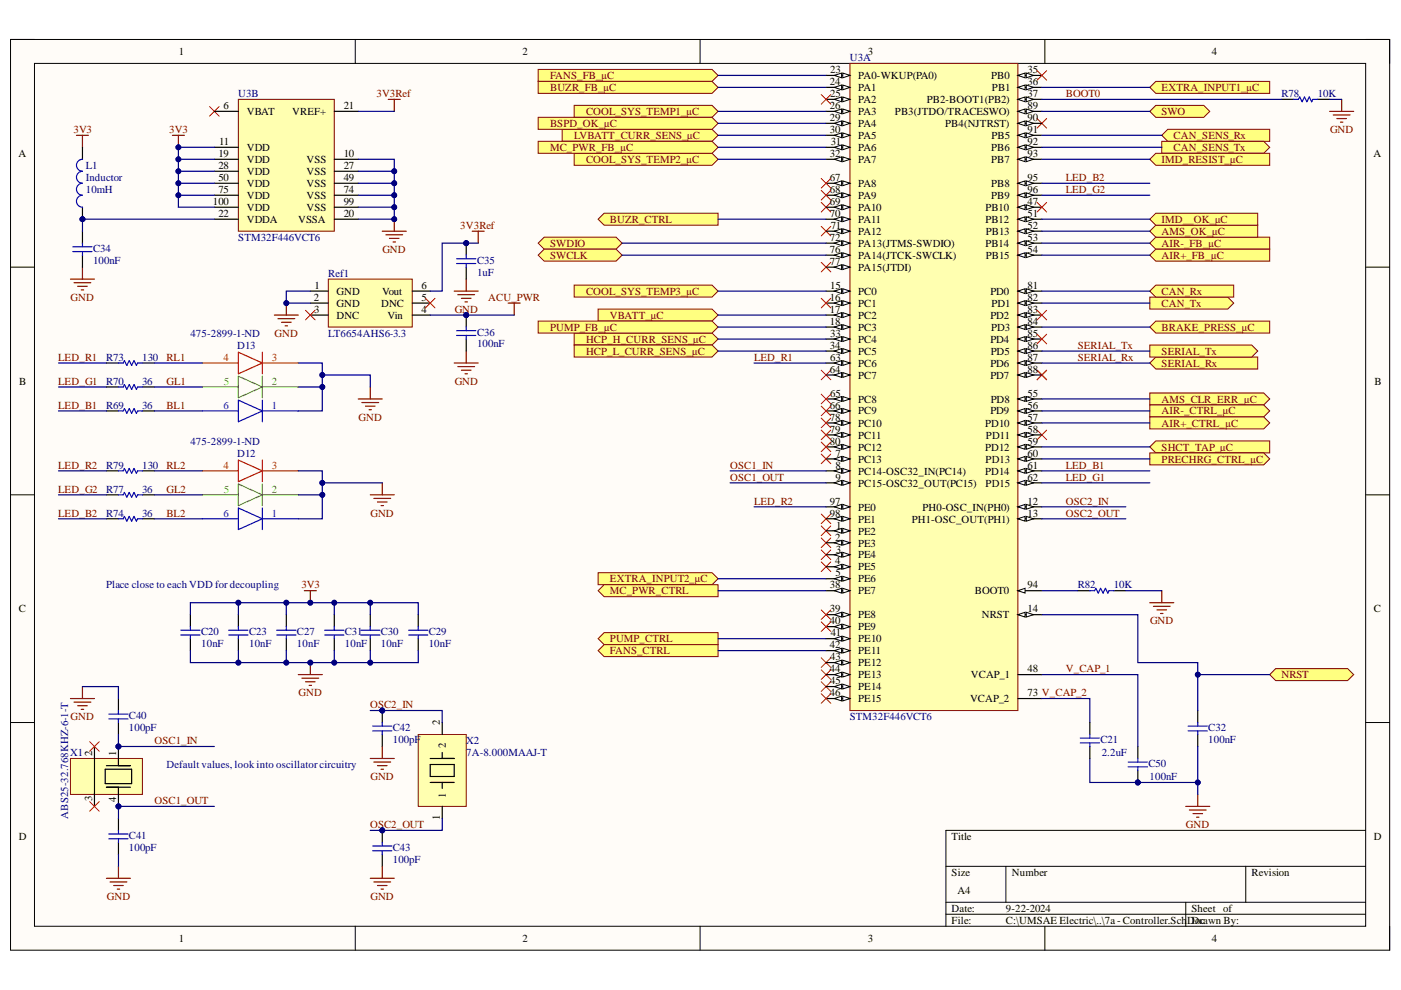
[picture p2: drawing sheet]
<svg xmlns="http://www.w3.org/2000/svg" width="297mm" height="210mm" viewBox="0 0 297 210" stroke-linecap="round" stroke-linejoin="round" font-family="sans-serif">
<defs><g id="words">
<g font-size="2.3">
<text x="37.9" y="11.7">1</text>
<text x="110.8" y="11.7">2</text>
<text x="184" y="11.7">3</text>
<text x="257" y="11.7">4</text>
<text x="176" y="15.5">23</text>
<text x="182" y="16.8">PA0-WKUP(PA0)</text>
<text x="210.1" y="16.8">PB0</text>
<text x="217.8" y="15.5">35</text>
<text x="47.4" y="23.1">6</text>
<text x="72.9" y="23.1">21</text>
<text x="176" y="18">24</text>
<text x="176" y="23.1">26</text>
<text x="176" y="20.6">25</text>
<text x="182" y="19.3">PA1</text>
<text x="182" y="21.8">PA2</text>
<text x="196.5" y="21.8">PB2-BOOT1(PB2)</text>
<text x="210.3" y="19.3">PB1</text>
<text x="217.8" y="18">36</text>
<text x="217.8" y="20.6">37</text>
<text x="217.8" y="23.1">89</text>
<text x="52.3" y="24.4">VBAT</text>
<text x="62" y="24.4">VREF+</text>
<text x="176" y="25.6">29</text>
<text x="176" y="28.2">30</text>
<text x="182" y="24.4">PA3</text>
<text x="182" y="26.9">PA4</text>
<text x="182" y="29.5">PA5</text>
<text x="189.8" y="24.4">PB3(JTDO/TRACESWO)</text>
<text x="200.4" y="26.9">PB4(NJTRST)</text>
<text x="210.2" y="29.5">PB5</text>
<text x="217.8" y="25.6">90</text>
<text x="217.8" y="28.2">91</text>
<text x="3.9" y="33.3">A</text>
<text x="46.3" y="33.3">19</text>
<text x="46.3" y="35.9">28</text>
<text x="46.5" y="30.8">11</text>
<text x="52.3" y="32.1">VDD</text>
<text x="52.3" y="34.6">VDD</text>
<text x="65" y="34.6">VSS</text>
<text x="72.9" y="33.3">10</text>
<text x="72.9" y="35.9">27</text>
<text x="176" y="33.3">32</text>
<text x="176.1" y="30.8">31</text>
<text x="182" y="32.1">PA6</text>
<text x="182" y="34.6">PA7</text>
<text x="210.1" y="32.1">PB6</text>
<text x="210.1" y="34.6">PB7</text>
<text x="217.8" y="30.8">92</text>
<text x="217.8" y="33.3">93</text>
<text x="291.2" y="33.3">A</text>
<text x="46.3" y="38.4">50</text>
<text x="46.3" y="40.9">75</text>
<text x="52.3" y="37.1">VDD</text>
<text x="52.3" y="39.7">VDD</text>
<text x="65" y="37.1">VSS</text>
<text x="65" y="39.7">VSS</text>
<text x="72.9" y="38.4">49</text>
<text x="72.9" y="40.9">74</text>
<text x="176" y="38.4">67</text>
<text x="176" y="40.9">68</text>
<text x="182" y="39.7">PA8</text>
<text x="210.1" y="39.7">PB8</text>
<text x="217.8" y="38.4">95</text>
<text x="217.8" y="40.9">96</text>
<text x="45.1" y="43.5">100</text>
<text x="46.3" y="46">22</text>
<text x="52.3" y="44.7">VDD</text>
<text x="52.3" y="42.2">VDD</text>
<text x="52.3" y="47.3">VDDA</text>
<text x="63.2" y="47.3">VSSA</text>
<text x="65" y="42.2">VSS</text>
<text x="65" y="44.7">VSS</text>
<text x="72.9" y="43.5">99</text>
<text x="72.9" y="46">20</text>
<text x="176" y="43.5">69</text>
<text x="176" y="46">70</text>
<text x="182" y="44.7">PA10</text>
<text x="182" y="47.3">PA11</text>
<text x="182" y="42.2">PA9</text>
<text x="209" y="44.7">PB10</text>
<text x="209" y="47.3">PB12</text>
<text x="210.1" y="42.2">PB9</text>
<text x="217.8" y="43.5">47</text>
<text x="217.8" y="46">51</text>
<text x="176" y="51.1">72</text>
<text x="176" y="53.6">76</text>
<text x="176.1" y="48.6">71</text>
<text x="182" y="49.8">PA12</text>
<text x="182" y="52.4">PA13(JTMS-SWDIO)</text>
<text x="209" y="52.4">PB14</text>
<text x="209" y="49.8">PB13</text>
<text x="217.8" y="48.6">52</text>
<text x="217.8" y="51.1">53</text>
<text x="217.8" y="53.6">54</text>
<text x="176" y="56.2">77</text>
<text x="182" y="54.9">PA14(JTCK-SWCLK)</text>
<text x="182" y="57.4">PA15(JTDI)</text>
<text x="209" y="54.9">PB15</text>
<text x="66.5" y="63.8">2</text>
<text x="66.7" y="61.2">1</text>
<text x="71.3" y="62.5">GND</text>
<text x="71.3" y="65">GND</text>
<text x="80.8" y="65">DNC</text>
<text x="81" y="62.5">Vout</text>
<text x="89.4" y="61.2">6</text>
<text x="89.4" y="63.8">5</text>
<text x="176" y="63.8">16</text>
<text x="176" y="61.2">15</text>
<text x="182" y="62.5">PC0</text>
<text x="182" y="65">PC1</text>
<text x="210" y="62.5">PD0</text>
<text x="210.2" y="65">PD1</text>
<text x="217.8" y="61.2">81</text>
<text x="217.8" y="63.8">82</text>
<text x="66.6" y="66.3">3</text>
<text x="71.3" y="67.6">DNC</text>
<text x="82.2" y="67.6">Vin</text>
<text x="89.4" y="66.3">4</text>
<text x="176" y="66.3">17</text>
<text x="176" y="68.9">18</text>
<text x="176" y="71.4">33</text>
<text x="182" y="67.6">PC2</text>
<text x="182" y="70.1">PC3</text>
<text x="210" y="67.6">PD2</text>
<text x="210.1" y="70.1">PD3</text>
<text x="217.8" y="66.3">83</text>
<text x="217.8" y="68.9">84</text>
<text x="217.8" y="71.4">85</text>
<text x="176" y="73.9">34</text>
<text x="176" y="76.5">63</text>
<text x="182" y="72.7">PC4</text>
<text x="182" y="75.2">PC5</text>
<text x="182" y="77.7">PC6</text>
<text x="210" y="72.7">PD4</text>
<text x="210" y="77.7">PD6</text>
<text x="210.1" y="75.2">PD5</text>
<text x="217.8" y="73.9">86</text>
<text x="217.8" y="76.5">87</text>
<text x="4.1" y="81.5">B</text>
<text x="176" y="79">64</text>
<text x="182" y="80.3">PC7</text>
<text x="210" y="80.3">PD7</text>
<text x="217.8" y="79">88</text>
<text x="291.4" y="81.5">B</text>
<text x="176" y="89.2">78</text>
<text x="176" y="86.6">66</text>
<text x="176" y="84.1">65</text>
<text x="182" y="85.3">PC8</text>
<text x="182" y="87.9">PC9</text>
<text x="210" y="87.9">PD9</text>
<text x="210.1" y="85.3">PD8</text>
<text x="217.8" y="89.2">57</text>
<text x="217.8" y="84.1">55</text>
<text x="217.8" y="86.6">56</text>
<text x="176" y="91.8">79</text>
<text x="176" y="94.3">80</text>
<text x="182" y="90.5">PC10</text>
<text x="182" y="93">PC11</text>
<text x="182" y="95.6">PC12</text>
<text x="208.9" y="90.5">PD10</text>
<text x="208.9" y="95.6">PD12</text>
<text x="209" y="93">PD11</text>
<text x="217.8" y="91.8">58</text>
<text x="217.8" y="94.3">59</text>
<text x="177.1" y="96.8">7</text>
<text x="177.1" y="99.4">8</text>
<text x="177.1" y="101.9">9</text>
<text x="182" y="98.1">PC13</text>
<text x="182" y="100.7">PC14-OSC32_IN(PC14)</text>
<text x="208.9" y="100.7">PD14</text>
<text x="209" y="98.1">PD13</text>
<text x="217.8" y="96.8">60</text>
<text x="217.8" y="99.4">61</text>
<text x="217.8" y="101.9">62</text>
<text x="176" y="107">97</text>
<text x="182" y="103.2">PC15-OSC32_OUT(PC15)</text>
<text x="209" y="103.2">PD15</text>
<text x="217.8" y="107">12</text>
<text x="176" y="109.5">98</text>
<text x="177.3" y="112.1">1</text>
<text x="182" y="108.3">PE0</text>
<text x="182" y="110.8">PE1</text>
<text x="182" y="113.3">PE2</text>
<text x="193.3" y="110.8">PH1-OSC_OUT(PH1)</text>
<text x="195.6" y="108.3">PH0-OSC_IN(PH0)</text>
<text x="217.8" y="109.5">13</text>
<text x="177.1" y="114.6">2</text>
<text x="177.1" y="119.7">4</text>
<text x="177.2" y="117.1">3</text>
<text x="182" y="115.9">PE3</text>
<text x="182" y="118.4">PE4</text>
<text x="176" y="124.8">38</text>
<text x="177.1" y="122.2">5</text>
<text x="182" y="120.9">PE5</text>
<text x="182" y="123.5">PE6</text>
<text x="217.8" y="124.8">94</text>
<text x="4" y="129.8">C</text>
<text x="176" y="129.8">39</text>
<text x="182" y="126">PE7</text>
<text x="182" y="131.1">PE8</text>
<text x="206.7" y="126">BOOT0</text>
<text x="208.2" y="131.1">NRST</text>
<text x="217.8" y="129.8">14</text>
<text x="291.3" y="129.8">C</text>
<text x="176" y="137.4">42</text>
<text x="176" y="132.4">40</text>
<text x="176.1" y="134.9">41</text>
<text x="182" y="136.2">PE10</text>
<text x="182" y="133.6">PE9</text>
<text x="176" y="142.5">44</text>
<text x="176" y="140">43</text>
<text x="182" y="138.7">PE11</text>
<text x="182" y="141.2">PE12</text>
<text x="182" y="143.8">PE13</text>
<text x="205.8" y="143.8">VCAP_1</text>
<text x="217.8" y="142.5">48</text>
<text x="176" y="147.6">46</text>
<text x="176" y="145.1">45</text>
<text x="182" y="146.3">PE14</text>
<text x="182" y="148.9">PE15</text>
<text x="205.7" y="148.9">VCAP_2</text>
<text x="217.8" y="147.6">73 V_CAP_2</text>
<text x="93.3" y="153.7" transform="rotate(-90 93.3 153.7)">2</text>
<text x="19.6" y="160.3" transform="rotate(-90 19.6 160.3)">2</text>
<text x="24.6" y="160.3" transform="rotate(-90 24.6 160.3)">1</text>
<text x="94.5" y="158.6" transform="rotate(-90 94.5 158.6)">2</text>
<text x="19.6" y="169.9" transform="rotate(-90 19.6 169.9)">3</text>
<text x="24.6" y="170" transform="rotate(-90 24.6 170)">4</text>
<text x="93.3" y="173.9" transform="rotate(-90 93.3 173.9)">1</text>
<text x="94.5" y="169.2" transform="rotate(-90 94.5 169.2)">1</text>
<text x="4" y="178.1">D</text>
<text x="201.8" y="178.1">Title</text>
<text x="291.3" y="178.1">D</text>
<text x="201.8" y="185.7">Size</text>
<text x="214.5" y="185.7">Number</text>
<text x="265.3" y="185.7">Revision</text>
<text x="203" y="189.5">A4</text>
<text x="201.8" y="193.3">Date:</text>
<text x="201.8" y="195.9">File:</text>
<text x="213.3" y="193.3">9-22-2024</text>
<text x="213.3" y="195.9">C:\UMSAE Electric\..\7a - Controller.Sch</text>
<text x="251.7" y="195.9">DDorawn By:</text>
<text x="252.6" y="193.3">Sheet of</text>
<text x="254.5" y="195.9">c</text>
<text x="37.9" y="199.7">1</text>
<text x="110.8" y="199.7">2</text>
<text x="184" y="199.7">3</text>
<text x="257" y="199.7">4</text>
</g>
<g font-size="2.3" fill="#800000">
<text x="116.6" y="16.8">FANS_FB_µC</text>
<text x="79.8" y="20.6">3V3Ref</text>
<text x="116.6" y="19.3">BUZR_FB_µC</text>
<text x="226" y="20.6">BOOT0</text>
<text x="246.3" y="19.3">EXTRA_INPUT1_µC</text>
<text x="15.6" y="28.2">3V3</text>
<text x="35.9" y="28.2">3V3</text>
<text x="116.6" y="26.9">BSPD_OK_µC</text>
<text x="121.7" y="29.5">LVBATT_CURR_SENS_µC</text>
<text x="124.2" y="24.4">COOL_SYS_TEMP1_µC</text>
<text x="246.3" y="24.4">SWO</text>
<text x="248.8" y="29.5">CAN_SENS_Rx</text>
<text x="282" y="28.2">GND</text>
<text x="116.6" y="32.1">MC_PWR_FB_µC</text>
<text x="124.2" y="34.6">COOL_SYS_TEMP2_µC</text>
<text x="246.3" y="34.6">IMD_RESIST_µC</text>
<text x="248.8" y="32.1">CAN_SENS_Tx</text>
<text x="226" y="40.9">LED_G2</text>
<text x="226" y="38.4">LED_B2</text>
<text x="129.3" y="47.3">BUZR_CTRL</text>
<text x="246.3" y="47.3">IMD__OK_µC</text>
<text x="81.1" y="53.6">GND</text>
<text x="97.6" y="48.6">3V3Ref</text>
<text x="116.6" y="52.4">SWDIO</text>
<text x="246.3" y="52.4">AIR-_FB_µC</text>
<text x="246.3" y="49.8">AMS_OK_µC</text>
<text x="116.6" y="54.9">SWCLK</text>
<text x="246.3" y="54.9">AIR+_FB_µC</text>
<text x="15" y="63.8">GND</text>
<text x="103.5" y="63.8">ACU_PWR</text>
<text x="124.2" y="62.5">COOL_SYS_TEMP3_µC</text>
<text x="246.3" y="65">CAN_Tx</text>
<text x="246.3" y="62.5">CAN_Rx</text>
<text x="58.2" y="71.4">GND</text>
<text x="96.4" y="66.3">GND</text>
<text x="116.6" y="70.1">PUMP_FB_µC</text>
<text x="129.3" y="67.6">VBATT_µC</text>
<text x="246.3" y="70.1">BRAKE_PRESS_µC</text>
<text x="12.4" y="76.5">LED_R1</text>
<text x="35.3" y="76.5">RL1</text>
<text x="124.2" y="72.7">HCP_H_CURR_SENS_µC</text>
<text x="124.2" y="75.2">HCP_L_CURR_SENS_µC</text>
<text x="159.9" y="76.5">LED_R1</text>
<text x="228.5" y="76.5">SERIAL_Rx</text>
<text x="228.5" y="73.9">SERIAL_Tx</text>
<text x="246.3" y="77.7">SERIAL_Rx</text>
<text x="246.3" y="75.2">SERIAL_Tx</text>
<text x="12.4" y="81.5">LED_G1</text>
<text x="35.3" y="81.5">GL1</text>
<text x="96.4" y="81.5">GND</text>
<text x="12.4" y="86.6">LED_B1</text>
<text x="35.3" y="86.6">BL1</text>
<text x="76" y="89.2">GND</text>
<text x="246.3" y="85.3">AMS_CLR_ERR_µC</text>
<text x="246.3" y="87.9">AIR-_CTRL_µC</text>
<text x="246.3" y="90.5">AIR+_CTRL_µC</text>
<text x="246.3" y="95.6">SHCT_TAP_µC</text>
<text x="12.4" y="99.4">LED_R2</text>
<text x="35.3" y="99.4">RL2</text>
<text x="154.8" y="99.4">OSC1_IN</text>
<text x="154.8" y="101.9">OSC1_OUT</text>
<text x="226" y="99.4">LED_B1</text>
<text x="226" y="101.9">LED_G1</text>
<text x="246.3" y="98.1">PRECHRG_CTRL_µC</text>
<text x="12.4" y="104.5">LED_G2</text>
<text x="35.3" y="104.5">GL2</text>
<text x="159.9" y="107">LED_R2</text>
<text x="226" y="107">OSC2_IN</text>
<text x="12.4" y="109.5">LED_B2</text>
<text x="35.3" y="109.5">BL2</text>
<text x="78.5" y="109.5">GND</text>
<text x="226" y="109.5">OSC2_OUT</text>
<text x="63.9" y="124.8">3V3</text>
<text x="129.3" y="123.5">EXTRA_INPUT2_µC</text>
<text x="129.3" y="126">MC_PWR_CTRL</text>
<text x="129.3" y="136.2">PUMP_CTRL</text>
<text x="243.8" y="132.4">GND</text>
<text x="129.3" y="138.7">FANS_CTRL</text>
<text x="226" y="142.5">V_CAP_1</text>
<text x="271.7" y="143.8">NRST</text>
<text x="63.3" y="147.6">GND</text>
<text x="15" y="152.7">GND</text>
<text x="78.5" y="150.2">OSC2_IN</text>
<text x="32.8" y="157.8">OSC1_IN</text>
<text x="78.5" y="165.4">GND</text>
<text x="32.8" y="170.5">OSC1_OUT</text>
<text x="78.5" y="175.6">OSC2_OUT</text>
<text x="251.4" y="175.6">GND</text>
<text x="22.7" y="190.8">GND</text>
<text x="78.5" y="190.8">GND</text>
</g>
<g font-size="2.3" fill="#000080">
<text x="180.2" y="12.9">U3A</text>
<text x="50.5" y="20.6">U3B</text>
<text x="271.7" y="20.6">R78</text>
<text x="279.4" y="20.6">10K</text>
<text x="18.2" y="35.9">L1</text>
<text x="18.2" y="40.9">10mH</text>
<text x="18.2" y="38.4">Inductor</text>
<text x="19.7" y="53.4">C34</text>
<text x="50.5" y="51.1">STM32F446VCT6</text>
<text x="19.7" y="55.9">100nF</text>
<text x="69.6" y="58.7">Ref1</text>
<text x="101.1" y="58.4">1uF</text>
<text x="101.1" y="55.9">C35</text>
<text x="40.4" y="71.4">475-2899-1-ND</text>
<text x="69.6" y="71.4">LT6654AHS6-3.3</text>
<text x="101.1" y="71.1">C36</text>
<text x="22.5" y="76.5">R73</text>
<text x="30.1" y="76.5">130</text>
<text x="50.3" y="73.9">D13</text>
<text x="101.1" y="73.7">100nF</text>
<text x="22.5" y="81.5">R70</text>
<text x="30.1" y="81.5">36</text>
<text x="22.5" y="86.6">R69</text>
<text x="30.1" y="86.6">36</text>
<text x="40.4" y="94.3">475-2899-1-ND</text>
<text x="22.5" y="99.4">R79</text>
<text x="30.1" y="99.4">130</text>
<text x="50.3" y="96.8">D12</text>
<text x="22.5" y="104.5">R77</text>
<text x="30.1" y="104.5">36</text>
<text x="22.5" y="109.5">R74</text>
<text x="30.1" y="109.5">36</text>
<text x="22.5" y="124.8">Place close to each VDD for decoupling</text>
<text x="228.5" y="124.8">R82</text>
<text x="236.1" y="124.8">10K</text>
<text x="42.7" y="137.2">10nF</text>
<text x="42.7" y="134.6">C20</text>
<text x="52.8" y="137.2">10nF</text>
<text x="52.8" y="134.6">C23</text>
<text x="63" y="137.2">10nF</text>
<text x="63" y="134.6">C27</text>
<text x="73.1" y="137.2">10nF</text>
<text x="73.1" y="134.6">C31</text>
<text x="80.7" y="137.2">10nF</text>
<text x="80.7" y="134.6">C30</text>
<text x="90.9" y="137.2">10nF</text>
<text x="90.9" y="134.6">C29</text>
<text x="27.3" y="155">100pF</text>
<text x="27.3" y="152.5">C40</text>
<text x="83.3" y="155">C42</text>
<text x="180.2" y="152.7">STM32F446VCT6</text>
<text x="256.2" y="155">C32</text>
<text x="14.9" y="160.4">X1</text>
<text x="83.3" y="157.6">100pF</text>
<text x="98.9" y="157.8">X2</text>
<text x="98.9" y="160.4">7A-8.000MAAJ-T</text>
<text x="233.3" y="157.6">C21</text>
<text x="233.6" y="160.4">2.2uF</text>
<text x="256.2" y="157.6">100nF</text>
<text x="35.3" y="162.9">Default values, look into oscillator circuitry</text>
<text x="243.5" y="162.6">C50</text>
<text x="243.7" y="165.4">100nF</text>
<text x="14.5" y="173.6" transform="rotate(-90 14.5 173.6)">ABS25-32.768KHZ-6-1-T</text>
<text x="27.3" y="177.9">C41</text>
<text x="27.3" y="180.4">100pF</text>
<text x="83.3" y="182.9">100pF</text>
<text x="83.3" y="180.4">C43</text>
</g>
<g font-size="2.3" fill="#f00">
<text x="47.4" y="76.5">4</text>
<text x="57.6" y="76.5">3</text>
<text x="47.4" y="99.4">4</text>
<text x="57.6" y="99.4">3</text>
</g>
<g font-size="2.3" fill="#0f0">
<text x="47.5" y="81.5">5</text>
<text x="57.6" y="81.5">2</text>
<text x="47.5" y="104.5">5</text>
<text x="57.6" y="104.5">2</text>
</g>
<g font-size="2.3" fill="#00f">
<text x="47.4" y="86.6">6</text>
<text x="57.6" y="86.6">1</text>
<text x="47.4" y="109.5">6</text>
<text x="57.6" y="109.5">1</text>
</g>
</g></defs>
<path d="M2.2 8.4h292.4v193.1h-292.4z" fill-rule="evenodd" fill="#fffcf8"/>
<path d="M2.2 8.4h292.4v193.1h-292.4z" fill="none" stroke="#000" stroke-width=".21"/>
<path d="M7.3 13.4h282.2v183h-282.2z" fill-rule="evenodd" fill="#fffcf8"/>
<g fill="none" stroke="#000" stroke-width=".21">
<path d="M2.2 8.4h5.1M7.3 13.4h282.2v183h-282.2zM75.3 8.4v5M148.4 8.4v5M221.5 8.4v5M289.5 8.4h5.1v5M2.2 56.6h5.1M289.5 56.6h5.1M2.2 104.9h5.1M289.5 104.9h5.1M2.2 153.2h5.1M289.5 153.2h5.1"/>
<path d="M289.5 176.1h-88.9v20.3M75.3 196.4v5.1M148.4 196.4v5.1M200.6 183.7h88.9M200.6 191.3h88.9M200.6 193.8h88.9M213.3 183.7v7.6M221.5 196.4v5.1M251.4 191.3v5.1M264.1 183.7v7.6M294.6 196.4v5.1"/>
</g>
<g fill="none" stroke="#800000" stroke-width=".25">
<path d="M14.9 59.2h5.1M15.7 59.9h3.6M17.5 56.6v2.6M81 49h5.1M81.8 49.8h3.6M82.6 50.5h2M83.3 51.3h.5M83.6 46.5v2.5M16.5 60.7h2M17.2 61.5h.5M251.4 171h5.1M252.2 171.7h3.5"/>
<path d="M252.9 172.5h2.1M253.7 173.3h.5M253.9 168.4v2.6"/>
</g>
<path d="M17.5 49v2.6M17.5 54.1v2.5" fill="none" stroke="#000" stroke-width=".25"/>
<path d="M15.4 52.3h4.1M15.4 53.3h4.1M17.5 51.6v.7M17.5 53.3v.8" fill="none" stroke="#00f" stroke-width=".25"/>
<circle cx="83.6" cy="46.5" r=".51" fill="#000080"/>
<circle cx="83.6" cy="46.5" r=".51" fill="none" stroke="#000080" stroke-width=".21"/>
<g fill="none" stroke="#800000" stroke-width=".25">
<path d="M82.3 21.1h2.6M83.6 21.1v2.5M76 84.6h5M76.7 85.3h3.6M77.5 86.1h2M78.3 86.9h.5M78.5 82v2.6M64.5 125.2h2.6M65.8 125.2v2.6M243.8 127.8h5.1M244.5 128.5h3.6M245.3 129.3h2"/>
<path d="M246.1 130.1h.5M246.3 125.2v2.6"/>
</g>
<path d="M25.1 77h1l.3-.5 .5 1 .5-1 .5 1 .5-1 .5 1 .3-.5h1M25.1 87.1h1l.3-.5 .5 1 .5-1 .5 1 .5-1 .5 1 .3-.5h1M25.1 82h1l.3-.5 .5 1.1 .5-1.1 .5 1.1 .5-1.1 .5 1.1 .3-.6h1M42.9 87.1h7.6M50.5 84.8l5.1 2.3-5.1 2.3zM55.6 84.8v4.6M55.6 87.1h7.6M231.1 125.2h1l.2-.5 .5 1 .5-1 .6 1 .5-1 .5 1 .2-.5h1.1M251.9 154h4.1M251.9 155h4.1M253.9 153.2v.8M253.9 155v.7" fill="none" stroke="#00f" stroke-width=".25"/>
<path d="M50.5 79.8l5.1 2.2-5.1 2.3zM55.6 79.8v4.5M42.9 82h7.6M55.6 82h7.6" fill="none" stroke="#0f0" stroke-width=".25"/>
<path d="M42.9 77h7.6M50.5 74.7l5.1 2.3-5.1 2.3zM55.6 74.7v4.6M55.6 77h7.6" fill="none" stroke="#f00" stroke-width=".25"/>
<path d="M22.6 77h2.5M30.2 77h2.5M22.6 82h2.5M22.6 87.1h2.5M30.2 82h2.5M30.2 87.1h2.5M228.5 125.2h2.6M236.2 125.2h2.5M253.9 150.7v2.5M253.9 155.7v2.6" fill="none" stroke="#000" stroke-width=".25"/>
<circle cx="65.8" cy="127.8" r=".51" fill="#000080"/>
<circle cx="65.8" cy="127.8" r=".51" fill="none" stroke="#000080" stroke-width=".21"/>
<path d="M63.2 143h5.1M64 143.8h3.6M64.8 144.6h2M65.5 145.3h.5M65.8 140.5v2.5" fill="none" stroke="#800000" stroke-width=".25"/>
<circle cx="65.8" cy="140.5" r=".51" fill="#000080"/>
<circle cx="65.8" cy="140.5" r=".51" fill="none" stroke="#000080" stroke-width=".21"/>
<g fill="none" stroke="#000" stroke-width=".25">
<path d="M271.8 21.1h2.5M279.4 21.1h2.5M22.6 99.8h2.5M30.2 99.8h2.5M22.6 104.9h2.5M22.6 110h2.5M30.2 104.9h2.5M30.2 110h2.5M40.4 130.3v2.6M40.4 135.4v2.5M50.5 130.3v2.6M50.5 135.4v2.5"/>
<path d="M60.7 130.3v2.6M60.7 135.4v2.5M70.9 130.3v2.6M70.9 135.4v2.5M78.5 130.3v2.6M78.5 135.4v2.5M88.7 130.3v2.6M88.7 135.4v2.5"/>
</g>
<g fill="none" stroke="#00f" stroke-width=".25">
<path d="M274.3 21.1h1l.3-.5 .5 1 .5-1 .5 1 .5-1 .5 1 .3-.5h1M25.1 99.8h1l.3-.5 .5 1 .5-1 .5 1 .5-1 .5 1 .3-.5h1M25.1 110h1l.3-.5 .5 1 .5-1 .5 1 .5-1 .5 1 .3-.5h1M25.1 104.9h1l.3-.5 .5 1 .5-1 .5 1 .5-1 .5 1 .3-.5h1M42.9 110h7.6M50.5 107.7l5.1 2.3-5.1 2.3zM55.6 107.7v4.6M55.6 110h7.6M38.3 133.6h4.1M38.3 134.6h4.1M40.4 132.9v.7M40.4 134.6v.8"/>
<path d="M48.5 133.6h4.1M48.5 134.6h4.1M50.5 132.9v.7M50.5 134.6v.8M58.7 133.6h4M58.7 134.6h4M60.7 132.9v.7M60.7 134.6v.8M68.8 133.6h4.1M68.8 134.6h4.1M70.9 132.9v.7M70.9 134.6v.8"/>
<path d="M76.5 133.6h4M76.5 134.6h4M78.5 132.9v.7M78.5 134.6v.8M86.6 133.6h4.1M86.6 134.6h4.1M88.7 132.9v.7M88.7 134.6v.8"/>
</g>
<path d="M281.9 23.6h5.1M282.7 24.4h3.5M283.4 25.1h2.1M284.2 25.9h.5M284.5 21.1v2.5M78.5 104.9h5.1M79.3 105.7h3.5M80 106.4h2.1M80.8 107.2h.5M81 102.4v2.5" fill="none" stroke="#800000" stroke-width=".25"/>
<path d="M42.9 104.9h7.6M50.5 102.6l5.1 2.3-5.1 2.3zM55.6 102.6v4.6M55.6 104.9h7.6" fill="none" stroke="#0f0" stroke-width=".25"/>
<path d="M42.9 99.8h7.6M50.5 97.5l5.1 2.3-5.1 2.3zM55.6 97.5v4.6M55.6 99.8h7.6" fill="none" stroke="#f00" stroke-width=".25"/>
<path d="M44.4 22.6l2.1 2M46.5 22.6l-2.1 2M219.9 78.5l2 2M221.9 78.5l-2 2M174.1 96.3l2 2M176.1 96.3l-2 2M174.1 109l2 2M176.1 109l-2 2" fill="none" stroke="#f00" stroke-width=".21"/>
<path d="M246.3 28.7l1.3-1.3h21.6v2.6h-21.6z" fill-rule="evenodd" fill="#ffff80"/>
<path d="M246.3 28.7l1.3-1.3h21.6v2.6h-21.6z" fill="none" stroke="#800000" stroke-width=".21"/>
<path d="M246.3 30h21.6l1.3 1.2-1.3 1.3h-21.6z" fill-rule="evenodd" fill="#ffff80"/>
<path d="M246.3 30h21.6l1.3 1.2-1.3 1.3h-21.6z" fill="none" stroke="#800000" stroke-width=".21"/>
<path d="M219.9 25.1l2 2.1M221.9 25.1l-2 2.1M174.1 48l2 2M176.1 48l-2 2" fill="none" stroke="#f00" stroke-width=".21"/>
<path d="M16.2 28.7h2.6M17.5 28.7v2.5" fill="none" stroke="#800000" stroke-width=".25"/>
<circle cx="17.5" cy="46.5" r=".51" fill="#000080"/>
<circle cx="17.5" cy="46.5" r=".51" fill="none" stroke="#000080" stroke-width=".21"/>
<path d="M17.5 43.9v2.6" fill="none" stroke="#000" stroke-width=".25"/>
<circle cx="17.5" cy="46.5" r=".51" fill="#000080"/>
<circle cx="17.5" cy="46.5" r=".51" fill="none" stroke="#000080" stroke-width=".21"/>
<path d="M17.5 31.2v2.6" fill="none" stroke="#000" stroke-width=".25"/>
<path d="M17.5 33.8a1.27 1.27 0 0 0-1.3 1.2 1.27 1.27 0 0 0 1.3 1.3 1.27 1.27 0 0 0-1.3 1.3 1.27 1.27 0 0 0 1.3 1.3 1.27 1.27 0 0 0-1.3 1.2 1.27 1.27 0 0 0 1.3 1.3 1.27 1.27 0 0 0-1.3 1.3 1.27 1.27 0 0 0 1.3 1.2" fill="none" stroke="#00f" stroke-width=".25"/>
<path d="M174.1 116.6l2 2M174.1 111.5l2 2.1M174.1 114.1l2 2M176.1 116.6l-2 2M176.1 111.5l-2 2.1M176.1 114.1l-2 2" fill="none" stroke="#f00" stroke-width=".21"/>
<path d="M121.7 22.3h29.3l1.2 1.3-1.2 1.3h-29.3z" fill-rule="evenodd" fill="#ffff80"/>
<path d="M121.7 22.3h29.3l1.2 1.3-1.2 1.3h-29.3z" fill="none" stroke="#800000" stroke-width=".21"/>
<path d="M119.2 27.4h31.8l1.2 1.3-1.2 1.3h-31.8z" fill-rule="evenodd" fill="#ffff80"/>
<path d="M119.2 27.4h31.8l1.2 1.3-1.2 1.3h-31.8z" fill="none" stroke="#800000" stroke-width=".21"/>
<path d="M121.7 32.5h29.3l1.2 1.3-1.2 1.2h-29.3z" fill-rule="evenodd" fill="#ffff80"/>
<path d="M121.7 32.5h29.3l1.2 1.3-1.2 1.2h-29.3z" fill="none" stroke="#800000" stroke-width=".21"/>
<path d="M126.8 46.5l1.3-1.3h24.1v2.5h-24.1z" fill-rule="evenodd" fill="#ffff80"/>
<path d="M126.8 46.5l1.3-1.3h24.1v2.5h-24.1z" fill="none" stroke="#800000" stroke-width=".21"/>
<path d="M114.1 51.6l1.3-1.3h15.2l1.3 1.3-1.3 1.2h-15.2z" fill-rule="evenodd" fill="#ffff80"/>
<path d="M114.1 51.6l1.3-1.3h15.2l1.3 1.3-1.3 1.2h-15.2z" fill="none" stroke="#800000" stroke-width=".21"/>
<path d="M114.1 54.1l1.3-1.3h15.2l1.3 1.3-1.3 1.3h-15.2z" fill-rule="evenodd" fill="#ffff80"/>
<path d="M114.1 54.1l1.3-1.3h15.2l1.3 1.3-1.3 1.3h-15.2z" fill="none" stroke="#800000" stroke-width=".21"/>
<path d="M121.7 60.5h29.3l1.2 1.2-1.2 1.3h-29.3z" fill-rule="evenodd" fill="#ffff80"/>
<path d="M121.7 60.5h29.3l1.2 1.2-1.2 1.3h-29.3z" fill="none" stroke="#800000" stroke-width=".21"/>
<path d="M126.8 65.5h24.2l1.2 1.3-1.2 1.3h-24.2z" fill-rule="evenodd" fill="#ffff80"/>
<path d="M126.8 65.5h24.2l1.2 1.3-1.2 1.3h-24.2z" fill="none" stroke="#800000" stroke-width=".21"/>
<path d="M121.7 70.6h29.3l1.2 1.3-1.2 1.3h-29.3z" fill-rule="evenodd" fill="#ffff80"/>
<path d="M121.7 70.6h29.3l1.2 1.3-1.2 1.3h-29.3z" fill="none" stroke="#800000" stroke-width=".21"/>
<path d="M121.7 73.2h29.3l1.2 1.2-1.2 1.3h-29.3z" fill-rule="evenodd" fill="#ffff80"/>
<path d="M121.7 73.2h29.3l1.2 1.2-1.2 1.3h-29.3z" fill="none" stroke="#800000" stroke-width=".21"/>
<path d="M126.8 121.4h24.2l1.2 1.3-1.2 1.3h-24.2z" fill-rule="evenodd" fill="#ffff80"/>
<path d="M126.8 121.4h24.2l1.2 1.3-1.2 1.3h-24.2z" fill="none" stroke="#800000" stroke-width=".21"/>
<path d="M126.8 125.2l1.3-1.2h24.1v2.5h-24.1z" fill-rule="evenodd" fill="#ffff80"/>
<path d="M126.8 125.2l1.3-1.2h24.1v2.5h-24.1z" fill="none" stroke="#800000" stroke-width=".21"/>
<path d="M128.1 134.1h24.1v2.6h-24.1l-1.3-1.3z" fill-rule="evenodd" fill="#ffff80"/>
<path d="M128.1 134.1h24.1v2.6h-24.1l-1.3-1.3z" fill="none" stroke="#800000" stroke-width=".21"/>
<path d="M243.8 18.5l1.2-1.2h24.2v2.5h-24.2z" fill-rule="evenodd" fill="#ffff80"/>
<path d="M243.8 18.5l1.2-1.2h24.2v2.5h-24.2z" fill="none" stroke="#800000" stroke-width=".21"/>
<path d="M243.8 33.8l1.2-1.3h24.2v2.5h-24.2z" fill-rule="evenodd" fill="#ffff80"/>
<path d="M243.8 33.8l1.2-1.3h24.2v2.5h-24.2z" fill="none" stroke="#800000" stroke-width=".21"/>
<path d="M243.8 63h16.5l1.3 1.3-1.3 1.2h-16.5z" fill-rule="evenodd" fill="#ffff80"/>
<path d="M243.8 63h16.5l1.3 1.3-1.3 1.2h-16.5z" fill="none" stroke="#800000" stroke-width=".21"/>
<path d="M243.8 61.7l1.2-1.2h16.6v2.5h-16.6z" fill-rule="evenodd" fill="#ffff80"/>
<path d="M243.8 61.7l1.2-1.2h16.6v2.5h-16.6z" fill="none" stroke="#800000" stroke-width=".21"/>
<path d="M243.8 69.3l1.2-1.2h24.2v2.5h-24.2z" fill-rule="evenodd" fill="#ffff80"/>
<path d="M243.8 69.3l1.2-1.2h24.2v2.5h-24.2z" fill="none" stroke="#800000" stroke-width=".21"/>
<path d="M270.5 141.8h15.2l1.3 1.2-1.3 1.3h-15.2l-1.3-1.3z" fill-rule="evenodd" fill="#ffff80"/>
<path d="M270.5 141.8h15.2l1.3 1.2-1.3 1.3h-15.2l-1.3-1.3z" fill="none" stroke="#800000" stroke-width=".21"/>
<path d="M243.8 83.3h24.1l1.3 1.3-1.3 1.3h-24.1z" fill-rule="evenodd" fill="#ffff80"/>
<path d="M243.8 83.3h24.1l1.3 1.3-1.3 1.3h-24.1z" fill="none" stroke="#800000" stroke-width=".21"/>
<path d="M243.8 85.9h24.1l1.3 1.2-1.3 1.3h-24.1z" fill-rule="evenodd" fill="#ffff80"/>
<path d="M243.8 85.9h24.1l1.3 1.2-1.3 1.3h-24.1z" fill="none" stroke="#800000" stroke-width=".21"/>
<path d="M243.8 88.4h24.1l1.3 1.3-1.3 1.2h-24.1z" fill-rule="evenodd" fill="#ffff80"/>
<path d="M243.8 88.4h24.1l1.3 1.3-1.3 1.2h-24.1z" fill="none" stroke="#800000" stroke-width=".21"/>
<path d="M243.8 94.8l1.2-1.3h24.2v2.5h-24.2z" fill-rule="evenodd" fill="#ffff80"/>
<path d="M243.8 94.8l1.2-1.3h24.2v2.5h-24.2z" fill="none" stroke="#800000" stroke-width=".21"/>
<path d="M243.8 96h24.1l1.3 1.3-1.3 1.3h-24.1z" fill-rule="evenodd" fill="#ffff80"/>
<path d="M243.8 96h24.1l1.3 1.3-1.3 1.3h-24.1z" fill="none" stroke="#800000" stroke-width=".21"/>
<path d="M69.6 59.2h17.8v10.1h-17.8z" fill-rule="evenodd" fill="#ffffb0"/>
<path d="M69.6 59.2h17.8v10.1h-17.8z" fill="none" stroke="#800000" stroke-width=".21"/>
<path d="M65.8 61.7h3.8M65.8 64.3h3.8M65.8 66.8h3.8M87.4 61.7h3.8M87.4 64.3h3.8M87.4 66.8h3.8" fill="none" stroke="#000" stroke-width=".25"/>
<path d="M58.2 66.8h5M58.9 67.6h3.6M59.7 68.3h2M60.5 69.1h.5M60.7 64.3v2.5M107.7 64.3h2.6M109 64.3v2.5" fill="none" stroke="#800000" stroke-width=".25"/>
<circle cx="60.7" cy="64.3" r=".51" fill="#000080"/>
<circle cx="60.7" cy="64.3" r=".51" fill="none" stroke="#000080" stroke-width=".21"/>
<path d="M64.8 65.8l2 2M66.8 65.8l-2 2M90.2 63.2l2 2.1M92.2 63.2l-2 2.1" fill="none" stroke="#f00" stroke-width=".21"/>
<path d="M98.8 59.2v2.5M100.1 49h2.6M101.4 49v2.6M96.3 77h5.1M96.3 61.7h5.1M97.1 77.7h3.5M97.1 62.5h3.5M97.8 78.5h2.1M97.8 63.2h2.1M98.6 79.3h.5M98.6 64h.5M98.8 74.4v2.6" fill="none" stroke="#800000" stroke-width=".25"/>
<circle cx="98.8" cy="66.8" r=".51" fill="#000080"/>
<circle cx="98.8" cy="66.8" r=".51" fill="none" stroke="#000080" stroke-width=".21"/>
<path d="M98.8 66.8v2.5M98.8 71.9v2.5" fill="none" stroke="#000" stroke-width=".25"/>
<circle cx="98.8" cy="66.8" r=".51" fill="#000080"/>
<circle cx="98.8" cy="66.8" r=".51" fill="none" stroke="#000080" stroke-width=".21"/>
<path d="M96.8 70.1h4.1M96.8 71.1h4.1M98.8 69.3v.8M98.8 71.1v.8" fill="none" stroke="#00f" stroke-width=".25"/>
<circle cx="98.8" cy="51.6" r=".51" fill="#000080"/>
<circle cx="98.8" cy="51.6" r=".51" fill="none" stroke="#000080" stroke-width=".21"/>
<path d="M98.8 51.6v2.5M98.8 56.6v2.6" fill="none" stroke="#000" stroke-width=".25"/>
<circle cx="98.8" cy="51.6" r=".51" fill="#000080"/>
<circle cx="98.8" cy="51.6" r=".51" fill="none" stroke="#000080" stroke-width=".21"/>
<path d="M96.8 54.9h4.1M96.8 55.9h4.1M98.8 54.1v.8M98.8 55.9v.7" fill="none" stroke="#00f" stroke-width=".25"/>
<path d="M114.1 14.7h36.9l1.2 1.3-1.2 1.3h-36.9z" fill-rule="evenodd" fill="#ffff80"/>
<path d="M114.1 14.7h36.9l1.2 1.3-1.2 1.3h-36.9z" fill="none" stroke="#800000" stroke-width=".21"/>
<path d="M114.1 17.3h36.9l1.2 1.2-1.2 1.3h-36.9z" fill-rule="evenodd" fill="#ffff80"/>
<path d="M114.1 17.3h36.9l1.2 1.2-1.2 1.3h-36.9z" fill="none" stroke="#800000" stroke-width=".21"/>
<path d="M114.1 30h36.9l1.2 1.2-1.2 1.3h-36.9z" fill-rule="evenodd" fill="#ffff80"/>
<path d="M114.1 30h36.9l1.2 1.2-1.2 1.3h-36.9z" fill="none" stroke="#800000" stroke-width=".21"/>
<path d="M114.1 68.1h36.9l1.2 1.2-1.2 1.3h-36.9z" fill-rule="evenodd" fill="#ffff80"/>
<path d="M114.1 68.1h36.9l1.2 1.2-1.2 1.3h-36.9z" fill="none" stroke="#800000" stroke-width=".21"/>
<g fill="none" stroke="#f00" stroke-width=".21">
<path d="M174.1 55.6l2 2.1M174.1 42.9l2 2.1M176.1 55.6l-2 2.1M176.1 42.9l-2 2.1M174.1 78.5l2 2M176.1 78.5l-2 2M219.9 91.2l2 2M221.9 91.2l-2 2M174.1 119.1l2 2.1M176.1 119.1l-2 2.1M174.1 139.5l2 2M176.1 139.5l-2 2"/>
<path d="M174.1 142l2 2M174.1 144.6l2 2M176.1 142l-2 2M176.1 144.6l-2 2"/>
</g>
<circle cx="25.1" cy="158.3" r=".51" fill="#000080"/>
<circle cx="25.1" cy="158.3" r=".51" fill="none" stroke="#000080" stroke-width=".21"/>
<circle cx="25.1" cy="171" r=".51" fill="#000080"/>
<circle cx="25.1" cy="171" r=".51" fill="none" stroke="#000080" stroke-width=".21"/>
<path d="M14.9 160.8h15.3v7.6h-15.3z" fill-rule="evenodd" fill="#ffffb0"/>
<path d="M14.9 160.8h15.3v7.6h-15.3z" fill="none" stroke="#800000" stroke-width=".21"/>
<path d="M25.1 158.3v2.5" fill="none" stroke="#000" stroke-width=".25"/>
<circle cx="25.1" cy="158.3" r=".51" fill="#000080"/>
<circle cx="25.1" cy="158.3" r=".51" fill="none" stroke="#000080" stroke-width=".21"/>
<path d="M20 158.3v2.5M20 168.4v2.6M25.1 168.4v2.6" fill="none" stroke="#000" stroke-width=".25"/>
<circle cx="25.1" cy="171" r=".51" fill="#000080"/>
<circle cx="25.1" cy="171" r=".51" fill="none" stroke="#000080" stroke-width=".21"/>
<path d="M25.1 148.1v2.6M25.1 153.2v2.5M20 160.8v7.6M22.3 163.1h5.6v3h-5.6zM22.6 166.9h5.1M22.6 162.3h5.1M25.1 160.8v1.5M25.1 166.9v1.5M25.1 173.5v2.6M25.1 178.6v2.5" fill="none" stroke="#000" stroke-width=".25"/>
<path d="M19 157.3l2 2M21 157.3l-2 2M19 170l2 2M21 170l-2 2" fill="none" stroke="#f00" stroke-width=".21"/>
<path d="M14.9 148.1h5.1M15.7 148.9h3.6M16.5 149.6h2M17.2 150.4h.5M17.5 145.6v2.5M22.6 186.2h5.1M23.3 187h3.6M24.1 187.8h2M24.9 188.5h.5M25.1 183.7v2.5" fill="none" stroke="#800000" stroke-width=".25"/>
<path d="M23.1 151.4h4M23.1 152.4h4M25.1 150.7v.7M25.1 152.4v.8M23.1 176.8h4M23.1 177.8h4M25.1 176.1v.7M25.1 177.8v.8" fill="none" stroke="#00f" stroke-width=".25"/>
<path d="M88.7 155.7h10.1v15.3h-10.1z" fill-rule="evenodd" fill="#ffffb0"/>
<path d="M88.7 155.7h10.1v15.3h-10.1z" fill="none" stroke="#800000" stroke-width=".21"/>
<path d="M93.8 153.2v2.5M93.8 159.5v1.3M91.2 165.9h5.1M91.2 162.1h5.1v2.5h-5.1zM91.2 160.8h5.1M93.8 165.9v1.3M93.8 171v2.5" fill="none" stroke="#000" stroke-width=".25"/>
<circle cx="81" cy="150.7" r=".51" fill="#000080"/>
<circle cx="81" cy="150.7" r=".51" fill="none" stroke="#000080" stroke-width=".21"/>
<path d="M81 150.7v2.5M81 155.7v2.6" fill="none" stroke="#000" stroke-width=".25"/>
<circle cx="81" cy="150.7" r=".51" fill="#000080"/>
<circle cx="81" cy="150.7" r=".51" fill="none" stroke="#000080" stroke-width=".21"/>
<path d="M79 154h4.1M79 155h4.1M81 153.2v.8M81 155v.7" fill="none" stroke="#00f" stroke-width=".25"/>
<circle cx="81" cy="176.1" r=".51" fill="#000080"/>
<circle cx="81" cy="176.1" r=".51" fill="none" stroke="#000080" stroke-width=".21"/>
<path d="M81 176.1v2.5M81 181.1v2.6" fill="none" stroke="#000" stroke-width=".25"/>
<circle cx="81" cy="176.1" r=".51" fill="#000080"/>
<circle cx="81" cy="176.1" r=".51" fill="none" stroke="#000080" stroke-width=".21"/>
<path d="M79 179.4h4.1M81 178.6v.8M79 180.4h4.1M81 180.4v.7" fill="none" stroke="#00f" stroke-width=".25"/>
<path d="M81 158.3v2.5M78.5 160.8h5.1M79.3 161.6h3.5M80 162.3h2.1M80.8 163.1h.5M78.5 186.2h5.1M79.3 187h3.5M80 187.8h2.1M80.8 188.5h.5M81 183.7v2.5" fill="none" stroke="#800000" stroke-width=".25"/>
<path d="M243.8 77l1.2-1.3h21.7v2.5h-21.7z" fill-rule="evenodd" fill="#ffff80"/>
<path d="M243.8 77l1.2-1.3h21.7v2.5h-21.7z" fill="none" stroke="#800000" stroke-width=".21"/>
<path d="M243.8 73.2h21.6l1.3 1.2-1.3 1.3h-21.6z" fill-rule="evenodd" fill="#ffff80"/>
<path d="M243.8 73.2h21.6l1.3 1.2-1.3 1.3h-21.6z" fill="none" stroke="#800000" stroke-width=".21"/>
<path d="M180.2 13.4h35.6v137.3h-35.6z" fill-rule="evenodd" fill="#ffffb0"/>
<path d="M180.2 13.4h35.6v137.3h-35.6z" fill="none" stroke="#800000" stroke-width=".21"/>
<path d="M215.8 125.2h5.1" fill="none" stroke="#000" stroke-width=".25"/>
<path d="M215.8 125.2l1.5-.5v1z" fill="#f8fcff"/>
<path d="M215.8 125.2l1.5-.5v1z" fill="none" stroke="#000" stroke-width=".21"/>
<path d="M215.8 130.3h5.1" fill="none" stroke="#000" stroke-width=".25"/>
<path d="M215.8 130.3l1.5-.5v1z" fill="#f8fcff"/>
<path d="M215.8 130.3l1.5-.5v1z" fill="none" stroke="#000" stroke-width=".21"/>
<path d="M217.6 129.8l1.5 .5-1.5 .5z" fill="#f8fcff"/>
<path d="M217.6 129.8l1.5 .5-1.5 .5z" fill="none" stroke="#000" stroke-width=".21"/>
<path d="M175.1 16h5.1" fill="none" stroke="#000" stroke-width=".25"/>
<path d="M178.7 15.5l1.5 .5-1.5 .5z" fill="#f8fcff"/>
<path d="M178.7 15.5l1.5 .5-1.5 .5z" fill="none" stroke="#000" stroke-width=".21"/>
<path d="M176.9 16l1.5-.5v1z" fill="#f8fcff"/>
<path d="M176.9 16l1.5-.5v1z" fill="none" stroke="#000" stroke-width=".21"/>
<path d="M175.1 18.5h5.1" fill="none" stroke="#000" stroke-width=".25"/>
<path d="M178.7 18l1.5 .5-1.5 .5z" fill="#f8fcff"/>
<path d="M178.7 18l1.5 .5-1.5 .5z" fill="none" stroke="#000" stroke-width=".21"/>
<path d="M176.9 18.5l1.5-.5v1z" fill="#f8fcff"/>
<path d="M176.9 18.5l1.5-.5v1z" fill="none" stroke="#000" stroke-width=".21"/>
<path d="M175.1 43.9h5.1" fill="none" stroke="#000" stroke-width=".25"/>
<path d="M178.7 43.4l1.5 .5-1.5 .6z" fill="#f8fcff"/>
<path d="M178.7 43.4l1.5 .5-1.5 .6z" fill="none" stroke="#000" stroke-width=".21"/>
<path d="M176.9 43.9l1.5-.5v1.1z" fill="#f8fcff"/>
<path d="M176.9 43.9l1.5-.5v1.1z" fill="none" stroke="#000" stroke-width=".21"/>
<path d="M175.1 46.5h5.1" fill="none" stroke="#000" stroke-width=".25"/>
<path d="M178.7 46l1.5 .5-1.5 .5z" fill="#f8fcff"/>
<path d="M178.7 46l1.5 .5-1.5 .5z" fill="none" stroke="#000" stroke-width=".21"/>
<path d="M176.9 46.5l1.5-.5v1z" fill="#f8fcff"/>
<path d="M176.9 46.5l1.5-.5v1z" fill="none" stroke="#000" stroke-width=".21"/>
<path d="M175.1 49h5.1" fill="none" stroke="#000" stroke-width=".25"/>
<path d="M178.7 48.5l1.5 .5-1.5 .5z" fill="#f8fcff"/>
<path d="M178.7 48.5l1.5 .5-1.5 .5z" fill="none" stroke="#000" stroke-width=".21"/>
<path d="M176.9 49l1.5-.5v1z" fill="#f8fcff"/>
<path d="M176.9 49l1.5-.5v1z" fill="none" stroke="#000" stroke-width=".21"/>
<path d="M175.1 51.6h5.1" fill="none" stroke="#000" stroke-width=".25"/>
<path d="M178.7 51l1.5 .6-1.5 .5z" fill="#f8fcff"/>
<path d="M178.7 51l1.5 .6-1.5 .5z" fill="none" stroke="#000" stroke-width=".21"/>
<path d="M176.9 51.6l1.5-.6v1.1z" fill="#f8fcff"/>
<path d="M176.9 51.6l1.5-.6v1.1z" fill="none" stroke="#000" stroke-width=".21"/>
<path d="M175.1 54.1h5.1" fill="none" stroke="#000" stroke-width=".25"/>
<path d="M178.7 53.6l1.5 .5-1.5 .5z" fill="#f8fcff"/>
<path d="M178.7 53.6l1.5 .5-1.5 .5z" fill="none" stroke="#000" stroke-width=".21"/>
<path d="M176.9 54.1l1.5-.5v1z" fill="#f8fcff"/>
<path d="M176.9 54.1l1.5-.5v1z" fill="none" stroke="#000" stroke-width=".21"/>
<path d="M175.1 56.6h5.1" fill="none" stroke="#000" stroke-width=".25"/>
<path d="M178.7 56.1l1.5 .5-1.5 .5z" fill="#f8fcff"/>
<path d="M178.7 56.1l1.5 .5-1.5 .5z" fill="none" stroke="#000" stroke-width=".21"/>
<path d="M176.9 56.6l1.5-.5v1z" fill="#f8fcff"/>
<path d="M176.9 56.6l1.5-.5v1z" fill="none" stroke="#000" stroke-width=".21"/>
<path d="M175.1 21.1h5.1" fill="none" stroke="#000" stroke-width=".25"/>
<path d="M178.7 20.6l1.5 .5-1.5 .5z" fill="#f8fcff"/>
<path d="M178.7 20.6l1.5 .5-1.5 .5z" fill="none" stroke="#000" stroke-width=".21"/>
<path d="M176.9 21.1l1.5-.5v1z" fill="#f8fcff"/>
<path d="M176.9 21.1l1.5-.5v1z" fill="none" stroke="#000" stroke-width=".21"/>
<path d="M175.1 23.6h5.1" fill="none" stroke="#000" stroke-width=".25"/>
<path d="M178.7 23.1l1.5 .5-1.5 .5z" fill="#f8fcff"/>
<path d="M178.7 23.1l1.5 .5-1.5 .5z" fill="none" stroke="#000" stroke-width=".21"/>
<path d="M176.9 23.6l1.5-.5v1z" fill="#f8fcff"/>
<path d="M176.9 23.6l1.5-.5v1z" fill="none" stroke="#000" stroke-width=".21"/>
<path d="M175.1 26.2h5.1" fill="none" stroke="#000" stroke-width=".25"/>
<path d="M178.7 25.6l1.5 .6-1.5 .5z" fill="#f8fcff"/>
<path d="M178.7 25.6l1.5 .6-1.5 .5z" fill="none" stroke="#000" stroke-width=".21"/>
<path d="M176.9 26.2l1.5-.6v1.1z" fill="#f8fcff"/>
<path d="M176.9 26.2l1.5-.6v1.1z" fill="none" stroke="#000" stroke-width=".21"/>
<path d="M175.1 28.7h5.1" fill="none" stroke="#000" stroke-width=".25"/>
<path d="M178.7 28.2l1.5 .5-1.5 .5z" fill="#f8fcff"/>
<path d="M178.7 28.2l1.5 .5-1.5 .5z" fill="none" stroke="#000" stroke-width=".21"/>
<path d="M176.9 28.7l1.5-.5v1z" fill="#f8fcff"/>
<path d="M176.9 28.7l1.5-.5v1z" fill="none" stroke="#000" stroke-width=".21"/>
<path d="M175.1 31.2h5.1" fill="none" stroke="#000" stroke-width=".25"/>
<path d="M178.7 30.7l1.5 .5-1.5 .5z" fill="#f8fcff"/>
<path d="M178.7 30.7l1.5 .5-1.5 .5z" fill="none" stroke="#000" stroke-width=".21"/>
<path d="M176.9 31.2l1.5-.5v1z" fill="#f8fcff"/>
<path d="M176.9 31.2l1.5-.5v1z" fill="none" stroke="#000" stroke-width=".21"/>
<path d="M175.1 33.8h5.1" fill="none" stroke="#000" stroke-width=".25"/>
<path d="M178.7 33.3l1.5 .5-1.5 .5z" fill="#f8fcff"/>
<path d="M178.7 33.3l1.5 .5-1.5 .5z" fill="none" stroke="#000" stroke-width=".21"/>
<path d="M176.9 33.8l1.5-.5v1z" fill="#f8fcff"/>
<path d="M176.9 33.8l1.5-.5v1z" fill="none" stroke="#000" stroke-width=".21"/>
<path d="M175.1 38.9h5.1" fill="none" stroke="#000" stroke-width=".25"/>
<path d="M178.7 38.4l1.5 .5-1.5 .5z" fill="#f8fcff"/>
<path d="M178.7 38.4l1.5 .5-1.5 .5z" fill="none" stroke="#000" stroke-width=".21"/>
<path d="M176.9 38.9l1.5-.5v1z" fill="#f8fcff"/>
<path d="M176.9 38.9l1.5-.5v1z" fill="none" stroke="#000" stroke-width=".21"/>
<path d="M175.1 41.4h5.1" fill="none" stroke="#000" stroke-width=".25"/>
<path d="M178.7 40.9l1.5 .5-1.5 .5z" fill="#f8fcff"/>
<path d="M178.7 40.9l1.5 .5-1.5 .5z" fill="none" stroke="#000" stroke-width=".21"/>
<path d="M176.9 41.4l1.5-.5v1z" fill="#f8fcff"/>
<path d="M176.9 41.4l1.5-.5v1z" fill="none" stroke="#000" stroke-width=".21"/>
<path d="M215.8 16h5.1" fill="none" stroke="#000" stroke-width=".25"/>
<path d="M215.8 16l1.5-.5v1z" fill="#f8fcff"/>
<path d="M215.8 16l1.5-.5v1z" fill="none" stroke="#000" stroke-width=".21"/>
<path d="M217.6 15.5l1.5 .5-1.5 .5z" fill="#f8fcff"/>
<path d="M217.6 15.5l1.5 .5-1.5 .5z" fill="none" stroke="#000" stroke-width=".21"/>
<path d="M215.8 18.5h5.1" fill="none" stroke="#000" stroke-width=".25"/>
<path d="M215.8 18.5l1.5-.5v1z" fill="#f8fcff"/>
<path d="M215.8 18.5l1.5-.5v1z" fill="none" stroke="#000" stroke-width=".21"/>
<path d="M217.6 18l1.5 .5-1.5 .5z" fill="#f8fcff"/>
<path d="M217.6 18l1.5 .5-1.5 .5z" fill="none" stroke="#000" stroke-width=".21"/>
<path d="M215.8 43.9h5.1" fill="none" stroke="#000" stroke-width=".25"/>
<path d="M215.8 43.9l1.5-.5v1.1z" fill="#f8fcff"/>
<path d="M215.8 43.9l1.5-.5v1.1z" fill="none" stroke="#000" stroke-width=".21"/>
<path d="M217.6 43.4l1.5 .5-1.5 .6z" fill="#f8fcff"/>
<path d="M217.6 43.4l1.5 .5-1.5 .6z" fill="none" stroke="#000" stroke-width=".21"/>
<path d="M215.8 46.5h5.1" fill="none" stroke="#000" stroke-width=".25"/>
<path d="M215.8 46.5l1.5-.5v1z" fill="#f8fcff"/>
<path d="M215.8 46.5l1.5-.5v1z" fill="none" stroke="#000" stroke-width=".21"/>
<path d="M217.6 46l1.5 .5-1.5 .5z" fill="#f8fcff"/>
<path d="M217.6 46l1.5 .5-1.5 .5z" fill="none" stroke="#000" stroke-width=".21"/>
<path d="M215.8 49h5.1" fill="none" stroke="#000" stroke-width=".25"/>
<path d="M215.8 49l1.5-.5v1z" fill="#f8fcff"/>
<path d="M215.8 49l1.5-.5v1z" fill="none" stroke="#000" stroke-width=".21"/>
<path d="M217.6 48.5l1.5 .5-1.5 .5z" fill="#f8fcff"/>
<path d="M217.6 48.5l1.5 .5-1.5 .5z" fill="none" stroke="#000" stroke-width=".21"/>
<path d="M215.8 51.6h5.1" fill="none" stroke="#000" stroke-width=".25"/>
<path d="M215.8 51.6l1.5-.6v1.1z" fill="#f8fcff"/>
<path d="M215.8 51.6l1.5-.6v1.1z" fill="none" stroke="#000" stroke-width=".21"/>
<path d="M217.6 51l1.5 .6-1.5 .5z" fill="#f8fcff"/>
<path d="M217.6 51l1.5 .6-1.5 .5z" fill="none" stroke="#000" stroke-width=".21"/>
<path d="M215.8 54.1h5.1" fill="none" stroke="#000" stroke-width=".25"/>
<path d="M215.8 54.1l1.5-.5v1z" fill="#f8fcff"/>
<path d="M215.8 54.1l1.5-.5v1z" fill="none" stroke="#000" stroke-width=".21"/>
<path d="M217.6 53.6l1.5 .5-1.5 .5z" fill="#f8fcff"/>
<path d="M217.6 53.6l1.5 .5-1.5 .5z" fill="none" stroke="#000" stroke-width=".21"/>
<path d="M215.8 21.1h5.1" fill="none" stroke="#000" stroke-width=".25"/>
<path d="M215.8 21.1l1.5-.5v1z" fill="#f8fcff"/>
<path d="M215.8 21.1l1.5-.5v1z" fill="none" stroke="#000" stroke-width=".21"/>
<path d="M217.6 20.6l1.5 .5-1.5 .5z" fill="#f8fcff"/>
<path d="M217.6 20.6l1.5 .5-1.5 .5z" fill="none" stroke="#000" stroke-width=".21"/>
<path d="M215.8 23.6h5.1" fill="none" stroke="#000" stroke-width=".25"/>
<path d="M215.8 23.6l1.5-.5v1z" fill="#f8fcff"/>
<path d="M215.8 23.6l1.5-.5v1z" fill="none" stroke="#000" stroke-width=".21"/>
<path d="M217.6 23.1l1.5 .5-1.5 .5z" fill="#f8fcff"/>
<path d="M217.6 23.1l1.5 .5-1.5 .5z" fill="none" stroke="#000" stroke-width=".21"/>
<path d="M215.8 26.2h5.1" fill="none" stroke="#000" stroke-width=".25"/>
<path d="M215.8 26.2l1.5-.6v1.1z" fill="#f8fcff"/>
<path d="M215.8 26.2l1.5-.6v1.1z" fill="none" stroke="#000" stroke-width=".21"/>
<path d="M217.6 25.6l1.5 .6-1.5 .5z" fill="#f8fcff"/>
<path d="M217.6 25.6l1.5 .6-1.5 .5z" fill="none" stroke="#000" stroke-width=".21"/>
<path d="M215.8 28.7h5.1" fill="none" stroke="#000" stroke-width=".25"/>
<path d="M215.8 28.7l1.5-.5v1z" fill="#f8fcff"/>
<path d="M215.8 28.7l1.5-.5v1z" fill="none" stroke="#000" stroke-width=".21"/>
<path d="M217.6 28.2l1.5 .5-1.5 .5z" fill="#f8fcff"/>
<path d="M217.6 28.2l1.5 .5-1.5 .5z" fill="none" stroke="#000" stroke-width=".21"/>
<path d="M215.8 31.2h5.1" fill="none" stroke="#000" stroke-width=".25"/>
<path d="M215.8 31.2l1.5-.5v1z" fill="#f8fcff"/>
<path d="M215.8 31.2l1.5-.5v1z" fill="none" stroke="#000" stroke-width=".21"/>
<path d="M217.6 30.7l1.5 .5-1.5 .5z" fill="#f8fcff"/>
<path d="M217.6 30.7l1.5 .5-1.5 .5z" fill="none" stroke="#000" stroke-width=".21"/>
<path d="M215.8 33.8h5.1" fill="none" stroke="#000" stroke-width=".25"/>
<path d="M215.8 33.8l1.5-.5v1z" fill="#f8fcff"/>
<path d="M215.8 33.8l1.5-.5v1z" fill="none" stroke="#000" stroke-width=".21"/>
<path d="M217.6 33.3l1.5 .5-1.5 .5z" fill="#f8fcff"/>
<path d="M217.6 33.3l1.5 .5-1.5 .5z" fill="none" stroke="#000" stroke-width=".21"/>
<path d="M215.8 38.9h5.1" fill="none" stroke="#000" stroke-width=".25"/>
<path d="M215.8 38.9l1.5-.5v1z" fill="#f8fcff"/>
<path d="M215.8 38.9l1.5-.5v1z" fill="none" stroke="#000" stroke-width=".21"/>
<path d="M217.6 38.4l1.5 .5-1.5 .5z" fill="#f8fcff"/>
<path d="M217.6 38.4l1.5 .5-1.5 .5z" fill="none" stroke="#000" stroke-width=".21"/>
<path d="M215.8 41.4h5.1" fill="none" stroke="#000" stroke-width=".25"/>
<path d="M215.8 41.4l1.5-.5v1z" fill="#f8fcff"/>
<path d="M215.8 41.4l1.5-.5v1z" fill="none" stroke="#000" stroke-width=".21"/>
<path d="M217.6 40.9l1.5 .5-1.5 .5z" fill="#f8fcff"/>
<path d="M217.6 40.9l1.5 .5-1.5 .5z" fill="none" stroke="#000" stroke-width=".21"/>
<path d="M175.1 61.7h5.1" fill="none" stroke="#000" stroke-width=".25"/>
<path d="M178.7 61.2l1.5 .5-1.5 .5z" fill="#f8fcff"/>
<path d="M178.7 61.2l1.5 .5-1.5 .5z" fill="none" stroke="#000" stroke-width=".21"/>
<path d="M176.9 61.7l1.5-.5v1z" fill="#f8fcff"/>
<path d="M176.9 61.7l1.5-.5v1z" fill="none" stroke="#000" stroke-width=".21"/>
<path d="M175.1 64.3h5.1" fill="none" stroke="#000" stroke-width=".25"/>
<path d="M178.7 63.8l1.5 .5-1.5 .5z" fill="#f8fcff"/>
<path d="M178.7 63.8l1.5 .5-1.5 .5z" fill="none" stroke="#000" stroke-width=".21"/>
<path d="M176.9 64.3l1.5-.5v1z" fill="#f8fcff"/>
<path d="M176.9 64.3l1.5-.5v1z" fill="none" stroke="#000" stroke-width=".21"/>
<path d="M175.1 89.7h5.1" fill="none" stroke="#000" stroke-width=".25"/>
<path d="M178.7 89.2l1.5 .5-1.5 .5z" fill="#f8fcff"/>
<path d="M178.7 89.2l1.5 .5-1.5 .5z" fill="none" stroke="#000" stroke-width=".21"/>
<path d="M176.9 89.7l1.5-.5v1z" fill="#f8fcff"/>
<path d="M176.9 89.7l1.5-.5v1z" fill="none" stroke="#000" stroke-width=".21"/>
<path d="M175.1 92.2h5.1" fill="none" stroke="#000" stroke-width=".25"/>
<path d="M178.7 91.7l1.5 .5-1.5 .5z" fill="#f8fcff"/>
<path d="M178.7 91.7l1.5 .5-1.5 .5z" fill="none" stroke="#000" stroke-width=".21"/>
<path d="M176.9 92.2l1.5-.5v1z" fill="#f8fcff"/>
<path d="M176.9 92.2l1.5-.5v1z" fill="none" stroke="#000" stroke-width=".21"/>
<path d="M175.1 94.8h5.1" fill="none" stroke="#000" stroke-width=".25"/>
<path d="M178.7 94.2l1.5 .6-1.5 .5z" fill="#f8fcff"/>
<path d="M178.7 94.2l1.5 .6-1.5 .5z" fill="none" stroke="#000" stroke-width=".21"/>
<path d="M176.9 94.8l1.5-.6v1.1z" fill="#f8fcff"/>
<path d="M176.9 94.8l1.5-.6v1.1z" fill="none" stroke="#000" stroke-width=".21"/>
<path d="M175.1 97.3h5.1" fill="none" stroke="#000" stroke-width=".25"/>
<path d="M178.7 96.8l1.5 .5-1.5 .5z" fill="#f8fcff"/>
<path d="M178.7 96.8l1.5 .5-1.5 .5z" fill="none" stroke="#000" stroke-width=".21"/>
<path d="M176.9 97.3l1.5-.5v1z" fill="#f8fcff"/>
<path d="M176.9 97.3l1.5-.5v1z" fill="none" stroke="#000" stroke-width=".21"/>
<path d="M175.1 99.8h5.1" fill="none" stroke="#000" stroke-width=".25"/>
<path d="M178.7 99.3l1.5 .5-1.5 .5z" fill="#f8fcff"/>
<path d="M178.7 99.3l1.5 .5-1.5 .5z" fill="none" stroke="#000" stroke-width=".21"/>
<path d="M176.9 99.8l1.5-.5v1z" fill="#f8fcff"/>
<path d="M176.9 99.8l1.5-.5v1z" fill="none" stroke="#000" stroke-width=".21"/>
<path d="M175.1 102.4h5.1" fill="none" stroke="#000" stroke-width=".25"/>
<path d="M178.7 101.9l1.5 .5-1.5 .5z" fill="#f8fcff"/>
<path d="M178.7 101.9l1.5 .5-1.5 .5z" fill="none" stroke="#000" stroke-width=".21"/>
<path d="M176.9 102.4l1.5-.5v1z" fill="#f8fcff"/>
<path d="M176.9 102.4l1.5-.5v1z" fill="none" stroke="#000" stroke-width=".21"/>
<path d="M175.1 66.8h5.1" fill="none" stroke="#000" stroke-width=".25"/>
<path d="M178.7 66.3l1.5 .5-1.5 .5z" fill="#f8fcff"/>
<path d="M178.7 66.3l1.5 .5-1.5 .5z" fill="none" stroke="#000" stroke-width=".21"/>
<path d="M176.9 66.8l1.5-.5v1z" fill="#f8fcff"/>
<path d="M176.9 66.8l1.5-.5v1z" fill="none" stroke="#000" stroke-width=".21"/>
<path d="M175.1 69.3h5.1" fill="none" stroke="#000" stroke-width=".25"/>
<path d="M178.7 68.8l1.5 .5-1.5 .6z" fill="#f8fcff"/>
<path d="M178.7 68.8l1.5 .5-1.5 .6z" fill="none" stroke="#000" stroke-width=".21"/>
<path d="M176.9 69.3l1.5-.5v1.1z" fill="#f8fcff"/>
<path d="M176.9 69.3l1.5-.5v1.1z" fill="none" stroke="#000" stroke-width=".21"/>
<path d="M175.1 71.9h5.1" fill="none" stroke="#000" stroke-width=".25"/>
<path d="M178.7 71.4l1.5 .5-1.5 .5z" fill="#f8fcff"/>
<path d="M178.7 71.4l1.5 .5-1.5 .5z" fill="none" stroke="#000" stroke-width=".21"/>
<path d="M176.9 71.9l1.5-.5v1z" fill="#f8fcff"/>
<path d="M176.9 71.9l1.5-.5v1z" fill="none" stroke="#000" stroke-width=".21"/>
<path d="M175.1 74.4h5.1" fill="none" stroke="#000" stroke-width=".25"/>
<path d="M178.7 73.9l1.5 .5-1.5 .5z" fill="#f8fcff"/>
<path d="M178.7 73.9l1.5 .5-1.5 .5z" fill="none" stroke="#000" stroke-width=".21"/>
<path d="M176.9 74.4l1.5-.5v1z" fill="#f8fcff"/>
<path d="M176.9 74.4l1.5-.5v1z" fill="none" stroke="#000" stroke-width=".21"/>
<path d="M175.1 77h5.1" fill="none" stroke="#000" stroke-width=".25"/>
<path d="M178.7 76.5l1.5 .5-1.5 .5z" fill="#f8fcff"/>
<path d="M178.7 76.5l1.5 .5-1.5 .5z" fill="none" stroke="#000" stroke-width=".21"/>
<path d="M176.9 77l1.5-.5v1z" fill="#f8fcff"/>
<path d="M176.9 77l1.5-.5v1z" fill="none" stroke="#000" stroke-width=".21"/>
<path d="M175.1 79.5h5.1" fill="none" stroke="#000" stroke-width=".25"/>
<path d="M178.7 79l1.5 .5-1.5 .5z" fill="#f8fcff"/>
<path d="M178.7 79l1.5 .5-1.5 .5z" fill="none" stroke="#000" stroke-width=".21"/>
<path d="M176.9 79.5l1.5-.5v1z" fill="#f8fcff"/>
<path d="M176.9 79.5l1.5-.5v1z" fill="none" stroke="#000" stroke-width=".21"/>
<path d="M175.1 84.6h5.1" fill="none" stroke="#000" stroke-width=".25"/>
<path d="M178.7 84.1l1.5 .5-1.5 .5z" fill="#f8fcff"/>
<path d="M178.7 84.1l1.5 .5-1.5 .5z" fill="none" stroke="#000" stroke-width=".21"/>
<path d="M176.9 84.6l1.5-.5v1z" fill="#f8fcff"/>
<path d="M176.9 84.6l1.5-.5v1z" fill="none" stroke="#000" stroke-width=".21"/>
<path d="M175.1 87.1h5.1" fill="none" stroke="#000" stroke-width=".25"/>
<path d="M178.7 86.6l1.5 .5-1.5 .5z" fill="#f8fcff"/>
<path d="M178.7 86.6l1.5 .5-1.5 .5z" fill="none" stroke="#000" stroke-width=".21"/>
<path d="M176.9 87.1l1.5-.5v1z" fill="#f8fcff"/>
<path d="M176.9 87.1l1.5-.5v1z" fill="none" stroke="#000" stroke-width=".21"/>
<path d="M215.8 61.7h5.1" fill="none" stroke="#000" stroke-width=".25"/>
<path d="M215.8 61.7l1.5-.5v1z" fill="#f8fcff"/>
<path d="M215.8 61.7l1.5-.5v1z" fill="none" stroke="#000" stroke-width=".21"/>
<path d="M217.6 61.2l1.5 .5-1.5 .5z" fill="#f8fcff"/>
<path d="M217.6 61.2l1.5 .5-1.5 .5z" fill="none" stroke="#000" stroke-width=".21"/>
<path d="M215.8 64.3h5.1" fill="none" stroke="#000" stroke-width=".25"/>
<path d="M215.8 64.3l1.5-.5v1z" fill="#f8fcff"/>
<path d="M215.8 64.3l1.5-.5v1z" fill="none" stroke="#000" stroke-width=".21"/>
<path d="M217.6 63.8l1.5 .5-1.5 .5z" fill="#f8fcff"/>
<path d="M217.6 63.8l1.5 .5-1.5 .5z" fill="none" stroke="#000" stroke-width=".21"/>
<path d="M215.8 89.7h5.1" fill="none" stroke="#000" stroke-width=".25"/>
<path d="M215.8 89.7l1.5-.5v1z" fill="#f8fcff"/>
<path d="M215.8 89.7l1.5-.5v1z" fill="none" stroke="#000" stroke-width=".21"/>
<path d="M217.6 89.2l1.5 .5-1.5 .5z" fill="#f8fcff"/>
<path d="M217.6 89.2l1.5 .5-1.5 .5z" fill="none" stroke="#000" stroke-width=".21"/>
<path d="M215.8 92.2h5.1" fill="none" stroke="#000" stroke-width=".25"/>
<path d="M215.8 92.2l1.5-.5v1z" fill="#f8fcff"/>
<path d="M215.8 92.2l1.5-.5v1z" fill="none" stroke="#000" stroke-width=".21"/>
<path d="M217.6 91.7l1.5 .5-1.5 .5z" fill="#f8fcff"/>
<path d="M217.6 91.7l1.5 .5-1.5 .5z" fill="none" stroke="#000" stroke-width=".21"/>
<path d="M215.8 94.8h5.1" fill="none" stroke="#000" stroke-width=".25"/>
<path d="M215.8 94.8l1.5-.6v1.1z" fill="#f8fcff"/>
<path d="M215.8 94.8l1.5-.6v1.1z" fill="none" stroke="#000" stroke-width=".21"/>
<path d="M217.6 94.2l1.5 .6-1.5 .5z" fill="#f8fcff"/>
<path d="M217.6 94.2l1.5 .6-1.5 .5z" fill="none" stroke="#000" stroke-width=".21"/>
<path d="M215.8 97.3h5.1" fill="none" stroke="#000" stroke-width=".25"/>
<path d="M215.8 97.3l1.5-.5v1z" fill="#f8fcff"/>
<path d="M215.8 97.3l1.5-.5v1z" fill="none" stroke="#000" stroke-width=".21"/>
<path d="M217.6 96.8l1.5 .5-1.5 .5z" fill="#f8fcff"/>
<path d="M217.6 96.8l1.5 .5-1.5 .5z" fill="none" stroke="#000" stroke-width=".21"/>
<path d="M215.8 99.8h5.1" fill="none" stroke="#000" stroke-width=".25"/>
<path d="M215.8 99.8l1.5-.5v1z" fill="#f8fcff"/>
<path d="M215.8 99.8l1.5-.5v1z" fill="none" stroke="#000" stroke-width=".21"/>
<path d="M217.6 99.3l1.5 .5-1.5 .5z" fill="#f8fcff"/>
<path d="M217.6 99.3l1.5 .5-1.5 .5z" fill="none" stroke="#000" stroke-width=".21"/>
<path d="M215.8 102.4h5.1" fill="none" stroke="#000" stroke-width=".25"/>
<path d="M215.8 102.4l1.5-.5v1z" fill="#f8fcff"/>
<path d="M215.8 102.4l1.5-.5v1z" fill="none" stroke="#000" stroke-width=".21"/>
<path d="M217.6 101.9l1.5 .5-1.5 .5z" fill="#f8fcff"/>
<path d="M217.6 101.9l1.5 .5-1.5 .5z" fill="none" stroke="#000" stroke-width=".21"/>
<path d="M215.8 66.8h5.1" fill="none" stroke="#000" stroke-width=".25"/>
<path d="M215.8 66.8l1.5-.5v1z" fill="#f8fcff"/>
<path d="M215.8 66.8l1.5-.5v1z" fill="none" stroke="#000" stroke-width=".21"/>
<path d="M217.6 66.3l1.5 .5-1.5 .5z" fill="#f8fcff"/>
<path d="M217.6 66.3l1.5 .5-1.5 .5z" fill="none" stroke="#000" stroke-width=".21"/>
<path d="M215.8 69.3h5.1" fill="none" stroke="#000" stroke-width=".25"/>
<path d="M215.8 69.3l1.5-.5v1.1z" fill="#f8fcff"/>
<path d="M215.8 69.3l1.5-.5v1.1z" fill="none" stroke="#000" stroke-width=".21"/>
<path d="M217.6 68.8l1.5 .5-1.5 .6z" fill="#f8fcff"/>
<path d="M217.6 68.8l1.5 .5-1.5 .6z" fill="none" stroke="#000" stroke-width=".21"/>
<path d="M215.8 71.9h5.1" fill="none" stroke="#000" stroke-width=".25"/>
<path d="M215.8 71.9l1.5-.5v1z" fill="#f8fcff"/>
<path d="M215.8 71.9l1.5-.5v1z" fill="none" stroke="#000" stroke-width=".21"/>
<path d="M217.6 71.4l1.5 .5-1.5 .5z" fill="#f8fcff"/>
<path d="M217.6 71.4l1.5 .5-1.5 .5z" fill="none" stroke="#000" stroke-width=".21"/>
<path d="M215.8 74.4h5.1" fill="none" stroke="#000" stroke-width=".25"/>
<path d="M215.8 74.4l1.5-.5v1z" fill="#f8fcff"/>
<path d="M215.8 74.4l1.5-.5v1z" fill="none" stroke="#000" stroke-width=".21"/>
<path d="M217.6 73.9l1.5 .5-1.5 .5z" fill="#f8fcff"/>
<path d="M217.6 73.9l1.5 .5-1.5 .5z" fill="none" stroke="#000" stroke-width=".21"/>
<path d="M215.8 77h5.1" fill="none" stroke="#000" stroke-width=".25"/>
<path d="M215.8 77l1.5-.5v1z" fill="#f8fcff"/>
<path d="M215.8 77l1.5-.5v1z" fill="none" stroke="#000" stroke-width=".21"/>
<path d="M217.6 76.5l1.5 .5-1.5 .5z" fill="#f8fcff"/>
<path d="M217.6 76.5l1.5 .5-1.5 .5z" fill="none" stroke="#000" stroke-width=".21"/>
<path d="M215.8 79.5h5.1" fill="none" stroke="#000" stroke-width=".25"/>
<path d="M215.8 79.5l1.5-.5v1z" fill="#f8fcff"/>
<path d="M215.8 79.5l1.5-.5v1z" fill="none" stroke="#000" stroke-width=".21"/>
<path d="M217.6 79l1.5 .5-1.5 .5z" fill="#f8fcff"/>
<path d="M217.6 79l1.5 .5-1.5 .5z" fill="none" stroke="#000" stroke-width=".21"/>
<path d="M215.8 84.6h5.1" fill="none" stroke="#000" stroke-width=".25"/>
<path d="M215.8 84.6l1.5-.5v1z" fill="#f8fcff"/>
<path d="M215.8 84.6l1.5-.5v1z" fill="none" stroke="#000" stroke-width=".21"/>
<path d="M217.6 84.1l1.5 .5-1.5 .5z" fill="#f8fcff"/>
<path d="M217.6 84.1l1.5 .5-1.5 .5z" fill="none" stroke="#000" stroke-width=".21"/>
<path d="M215.8 87.1h5.1" fill="none" stroke="#000" stroke-width=".25"/>
<path d="M215.8 87.1l1.5-.5v1z" fill="#f8fcff"/>
<path d="M215.8 87.1l1.5-.5v1z" fill="none" stroke="#000" stroke-width=".21"/>
<path d="M217.6 86.6l1.5 .5-1.5 .5z" fill="#f8fcff"/>
<path d="M217.6 86.6l1.5 .5-1.5 .5z" fill="none" stroke="#000" stroke-width=".21"/>
<path d="M175.1 107.5h5.1" fill="none" stroke="#000" stroke-width=".25"/>
<path d="M178.7 107l1.5 .5-1.5 .5z" fill="#f8fcff"/>
<path d="M178.7 107l1.5 .5-1.5 .5z" fill="none" stroke="#000" stroke-width=".21"/>
<path d="M176.9 107.5l1.5-.5v1z" fill="#f8fcff"/>
<path d="M176.9 107.5l1.5-.5v1z" fill="none" stroke="#000" stroke-width=".21"/>
<path d="M175.1 110h5.1" fill="none" stroke="#000" stroke-width=".25"/>
<path d="M178.7 109.5l1.5 .5-1.5 .5z" fill="#f8fcff"/>
<path d="M178.7 109.5l1.5 .5-1.5 .5z" fill="none" stroke="#000" stroke-width=".21"/>
<path d="M176.9 110l1.5-.5v1z" fill="#f8fcff"/>
<path d="M176.9 110l1.5-.5v1z" fill="none" stroke="#000" stroke-width=".21"/>
<path d="M175.1 135.4h5.1" fill="none" stroke="#000" stroke-width=".25"/>
<path d="M178.7 134.9l1.5 .5-1.5 .5z" fill="#f8fcff"/>
<path d="M178.7 134.9l1.5 .5-1.5 .5z" fill="none" stroke="#000" stroke-width=".21"/>
<path d="M176.9 135.4l1.5-.5v1z" fill="#f8fcff"/>
<path d="M176.9 135.4l1.5-.5v1z" fill="none" stroke="#000" stroke-width=".21"/>
<path d="M175.1 137.9h5.1" fill="none" stroke="#000" stroke-width=".25"/>
<path d="M178.7 137.4l1.5 .5-1.5 .6z" fill="#f8fcff"/>
<path d="M178.7 137.4l1.5 .5-1.5 .6z" fill="none" stroke="#000" stroke-width=".21"/>
<path d="M176.9 137.9l1.5-.5v1.1z" fill="#f8fcff"/>
<path d="M176.9 137.9l1.5-.5v1.1z" fill="none" stroke="#000" stroke-width=".21"/>
<path d="M175.1 140.5h5.1" fill="none" stroke="#000" stroke-width=".25"/>
<path d="M178.7 140l1.5 .5-1.5 .5z" fill="#f8fcff"/>
<path d="M178.7 140l1.5 .5-1.5 .5z" fill="none" stroke="#000" stroke-width=".21"/>
<path d="M176.9 140.5l1.5-.5v1z" fill="#f8fcff"/>
<path d="M176.9 140.5l1.5-.5v1z" fill="none" stroke="#000" stroke-width=".21"/>
<path d="M175.1 143h5.1" fill="none" stroke="#000" stroke-width=".25"/>
<path d="M178.7 142.5l1.5 .5-1.5 .5z" fill="#f8fcff"/>
<path d="M178.7 142.5l1.5 .5-1.5 .5z" fill="none" stroke="#000" stroke-width=".21"/>
<path d="M176.9 143l1.5-.5v1z" fill="#f8fcff"/>
<path d="M176.9 143l1.5-.5v1z" fill="none" stroke="#000" stroke-width=".21"/>
<path d="M175.1 145.6h5.1" fill="none" stroke="#000" stroke-width=".25"/>
<path d="M178.7 145.1l1.5 .5-1.5 .5z" fill="#f8fcff"/>
<path d="M178.7 145.1l1.5 .5-1.5 .5z" fill="none" stroke="#000" stroke-width=".21"/>
<path d="M176.9 145.6l1.5-.5v1z" fill="#f8fcff"/>
<path d="M176.9 145.6l1.5-.5v1z" fill="none" stroke="#000" stroke-width=".21"/>
<path d="M175.1 148.1h5.1" fill="none" stroke="#000" stroke-width=".25"/>
<path d="M178.7 147.6l1.5 .5-1.5 .5z" fill="#f8fcff"/>
<path d="M178.7 147.6l1.5 .5-1.5 .5z" fill="none" stroke="#000" stroke-width=".21"/>
<path d="M176.9 148.1l1.5-.5v1z" fill="#f8fcff"/>
<path d="M176.9 148.1l1.5-.5v1z" fill="none" stroke="#000" stroke-width=".21"/>
<path d="M175.1 112.5h5.1" fill="none" stroke="#000" stroke-width=".25"/>
<path d="M178.7 112l1.5 .5-1.5 .6z" fill="#f8fcff"/>
<path d="M178.7 112l1.5 .5-1.5 .6z" fill="none" stroke="#000" stroke-width=".21"/>
<path d="M176.9 112.5l1.5-.5v1.1z" fill="#f8fcff"/>
<path d="M176.9 112.5l1.5-.5v1.1z" fill="none" stroke="#000" stroke-width=".21"/>
<path d="M175.1 115.1h5.1" fill="none" stroke="#000" stroke-width=".25"/>
<path d="M178.7 114.6l1.5 .5-1.5 .5z" fill="#f8fcff"/>
<path d="M178.7 114.6l1.5 .5-1.5 .5z" fill="none" stroke="#000" stroke-width=".21"/>
<path d="M176.9 115.1l1.5-.5v1z" fill="#f8fcff"/>
<path d="M176.9 115.1l1.5-.5v1z" fill="none" stroke="#000" stroke-width=".21"/>
<path d="M175.1 117.6h5.1" fill="none" stroke="#000" stroke-width=".25"/>
<path d="M178.7 117.1l1.5 .5-1.5 .5z" fill="#f8fcff"/>
<path d="M178.7 117.1l1.5 .5-1.5 .5z" fill="none" stroke="#000" stroke-width=".21"/>
<path d="M176.9 117.6l1.5-.5v1z" fill="#f8fcff"/>
<path d="M176.9 117.6l1.5-.5v1z" fill="none" stroke="#000" stroke-width=".21"/>
<path d="M175.1 120.2h5.1" fill="none" stroke="#000" stroke-width=".25"/>
<path d="M178.7 119.7l1.5 .5-1.5 .5z" fill="#f8fcff"/>
<path d="M178.7 119.7l1.5 .5-1.5 .5z" fill="none" stroke="#000" stroke-width=".21"/>
<path d="M176.9 120.2l1.5-.5v1z" fill="#f8fcff"/>
<path d="M176.9 120.2l1.5-.5v1z" fill="none" stroke="#000" stroke-width=".21"/>
<path d="M175.1 122.7h5.1" fill="none" stroke="#000" stroke-width=".25"/>
<path d="M178.7 122.2l1.5 .5-1.5 .5z" fill="#f8fcff"/>
<path d="M178.7 122.2l1.5 .5-1.5 .5z" fill="none" stroke="#000" stroke-width=".21"/>
<path d="M176.9 122.7l1.5-.5v1z" fill="#f8fcff"/>
<path d="M176.9 122.7l1.5-.5v1z" fill="none" stroke="#000" stroke-width=".21"/>
<path d="M175.1 125.2h5.1" fill="none" stroke="#000" stroke-width=".25"/>
<path d="M178.7 124.7l1.5 .5-1.5 .5z" fill="#f8fcff"/>
<path d="M178.7 124.7l1.5 .5-1.5 .5z" fill="none" stroke="#000" stroke-width=".21"/>
<path d="M176.9 125.2l1.5-.5v1z" fill="#f8fcff"/>
<path d="M176.9 125.2l1.5-.5v1z" fill="none" stroke="#000" stroke-width=".21"/>
<path d="M175.1 130.3h5.1" fill="none" stroke="#000" stroke-width=".25"/>
<path d="M178.7 129.8l1.5 .5-1.5 .5z" fill="#f8fcff"/>
<path d="M178.7 129.8l1.5 .5-1.5 .5z" fill="none" stroke="#000" stroke-width=".21"/>
<path d="M176.9 130.3l1.5-.5v1z" fill="#f8fcff"/>
<path d="M176.9 130.3l1.5-.5v1z" fill="none" stroke="#000" stroke-width=".21"/>
<path d="M175.1 132.9h5.1" fill="none" stroke="#000" stroke-width=".25"/>
<path d="M178.7 132.4l1.5 .5-1.5 .5z" fill="#f8fcff"/>
<path d="M178.7 132.4l1.5 .5-1.5 .5z" fill="none" stroke="#000" stroke-width=".21"/>
<path d="M176.9 132.9l1.5-.5v1z" fill="#f8fcff"/>
<path d="M176.9 132.9l1.5-.5v1z" fill="none" stroke="#000" stroke-width=".21"/>
<path d="M215.8 107.5h5.1" fill="none" stroke="#000" stroke-width=".25"/>
<path d="M215.8 107.5l1.5-.5v1z" fill="#f8fcff"/>
<path d="M215.8 107.5l1.5-.5v1z" fill="none" stroke="#000" stroke-width=".21"/>
<path d="M217.6 107l1.5 .5-1.5 .5z" fill="#f8fcff"/>
<path d="M217.6 107l1.5 .5-1.5 .5z" fill="none" stroke="#000" stroke-width=".21"/>
<path d="M215.8 110h5.1" fill="none" stroke="#000" stroke-width=".25"/>
<path d="M215.8 110l1.5-.5v1z" fill="#f8fcff"/>
<path d="M215.8 110l1.5-.5v1z" fill="none" stroke="#000" stroke-width=".21"/>
<path d="M217.6 109.5l1.5 .5-1.5 .5z" fill="#f8fcff"/>
<path d="M217.6 109.5l1.5 .5-1.5 .5z" fill="none" stroke="#000" stroke-width=".21"/>
<path d="M215.8 143h5.1M215.8 148.1h5.1" fill="none" stroke="#000" stroke-width=".25"/>
<path d="M50.5 21.1h20.4v27.9h-20.4z" fill-rule="evenodd" fill="#ffffb0"/>
<path d="M50.5 21.1h20.4v27.9h-20.4z" fill="none" stroke="#800000" stroke-width=".21"/>
<g fill="none" stroke="#000" stroke-width=".25">
<path d="M45.4 23.6h5.1M45.4 31.2h5.1M45.4 33.8h5.1M45.4 36.3h5.1M45.4 38.9h5.1M70.9 23.6h5.1M70.9 33.8h5.1M70.9 36.3h5.1M70.9 38.9h5.1M45.4 43.9h5.1M45.4 41.4h5.1M45.4 46.5h5.1"/>
<path d="M70.9 43.9h5.1M70.9 41.4h5.1M70.9 46.5h5.1"/>
</g>
<path d="M243.8 51.6l1.2-1.3h24.2v2.5h-24.2z" fill-rule="evenodd" fill="#ffff80"/>
<path d="M243.8 51.6l1.2-1.3h24.2v2.5h-24.2z" fill="none" stroke="#800000" stroke-width=".21"/>
<path d="M243.8 54.1l1.2-1.3h24.2v2.6h-24.2z" fill-rule="evenodd" fill="#ffff80"/>
<path d="M243.8 54.1l1.2-1.3h24.2v2.6h-24.2z" fill="none" stroke="#800000" stroke-width=".21"/>
<path d="M243.8 49l1.2-1.3h21.7v2.6h-21.7z" fill-rule="evenodd" fill="#ffff80"/>
<path d="M243.8 49l1.2-1.3h21.7v2.6h-21.7z" fill="none" stroke="#800000" stroke-width=".21"/>
<path d="M243.8 46.5l1.2-1.3h21.7v2.5h-21.7z" fill-rule="evenodd" fill="#ffff80"/>
<path d="M243.8 46.5l1.2-1.3h21.7v2.5h-21.7z" fill="none" stroke="#800000" stroke-width=".21"/>
<path d="M36.6 28.7h2.5M37.8 28.7v2.5" fill="none" stroke="#800000" stroke-width=".25"/>
<circle cx="37.8" cy="31.2" r=".51" fill="#000080"/>
<circle cx="37.8" cy="31.2" r=".51" fill="none" stroke="#000080" stroke-width=".21"/>
<path d="M114.1 24.9h36.9l1.2 1.3-1.2 1.2h-36.9z" fill-rule="evenodd" fill="#ffff80"/>
<path d="M114.1 24.9h36.9l1.2 1.3-1.2 1.2h-36.9z" fill="none" stroke="#800000" stroke-width=".21"/>
<path d="M243.8 23.6l1.2-1.3h10.2l1.3 1.3-1.3 1.3h-10.2z" fill-rule="evenodd" fill="#ffff80"/>
<path d="M243.8 23.6l1.2-1.3h10.2l1.3 1.3-1.3 1.3h-10.2z" fill="none" stroke="#800000" stroke-width=".21"/>
<circle cx="241.2" cy="165.9" r=".51" fill="#000080"/>
<circle cx="241.2" cy="165.9" r=".51" fill="none" stroke="#000080" stroke-width=".21"/>
<path d="M241.2 163.4v2.5" fill="none" stroke="#000" stroke-width=".25"/>
<circle cx="241.2" cy="165.9" r=".51" fill="#000080"/>
<circle cx="241.2" cy="165.9" r=".51" fill="none" stroke="#000080" stroke-width=".21"/>
<path d="M241.2 158.3v2.5" fill="none" stroke="#000" stroke-width=".25"/>
<path d="M239.2 161.6h4.1M239.2 162.6h4.1M241.2 160.8v.8M241.2 162.6v.8" fill="none" stroke="#00f" stroke-width=".25"/>
<path d="M76 36.3h7.6" fill="none" stroke="#000080" stroke-width=".25"/>
<circle cx="83.6" cy="36.3" r=".51" fill="#000080"/>
<circle cx="83.6" cy="36.3" r=".51" fill="none" stroke="#000080" stroke-width=".21"/>
<path d="M76 38.9h7.6" fill="none" stroke="#000080" stroke-width=".25"/>
<circle cx="83.6" cy="38.9" r=".51" fill="#000080"/>
<circle cx="83.6" cy="38.9" r=".51" fill="none" stroke="#000080" stroke-width=".21"/>
<path d="M76 41.4h7.6" fill="none" stroke="#000080" stroke-width=".25"/>
<circle cx="83.6" cy="41.4" r=".51" fill="#000080"/>
<circle cx="83.6" cy="41.4" r=".51" fill="none" stroke="#000080" stroke-width=".21"/>
<path d="M131.9 51.6h43.2M131.9 54.1h43.2M63.2 82h5.1v5.1h-5.1" fill="none" stroke="#000080" stroke-width=".25"/>
<circle cx="68.3" cy="82" r=".51" fill="#000080"/>
<circle cx="68.3" cy="82" r=".51" fill="none" stroke="#000080" stroke-width=".21"/>
<path d="M68.3 79.5h10.2v2.5" fill="none" stroke="#000080" stroke-width=".25"/>
<circle cx="68.3" cy="79.5" r=".51" fill="#000080"/>
<circle cx="68.3" cy="79.5" r=".51" fill="none" stroke="#000080" stroke-width=".21"/>
<g fill="none" stroke="#000080" stroke-width=".25">
<path d="M152.2 16h22.9M152.2 31.2h22.9M220.9 31.2h25.4M220.9 28.7h25.4M12.4 77h10.2M32.7 77h10.2M152.2 69.3h22.9M152.2 71.9h22.9M12.4 82h10.2M12.4 87.1h10.2M32.7 82h10.2M32.7 87.1h10.2"/>
<path d="M220.9 87.1h22.9M220.9 84.6h22.9M220.9 89.7h22.9M220.9 94.8h22.9M220.9 97.3h22.9M50.5 127.8v2.5"/>
</g>
<circle cx="50.5" cy="127.8" r=".51" fill="#000080"/>
<circle cx="50.5" cy="127.8" r=".51" fill="none" stroke="#000080" stroke-width=".21"/>
<path d="M50.5 137.9v2.6" fill="none" stroke="#000080" stroke-width=".25"/>
<circle cx="50.5" cy="140.5" r=".51" fill="#000080"/>
<circle cx="50.5" cy="140.5" r=".51" fill="none" stroke="#000080" stroke-width=".21"/>
<path d="M76 23.6h7.6M70.9 127.8h17.8v2.5" fill="none" stroke="#000080" stroke-width=".25"/>
<circle cx="70.9" cy="127.8" r=".51" fill="#000080"/>
<circle cx="70.9" cy="127.8" r=".51" fill="none" stroke="#000080" stroke-width=".21"/>
<circle cx="78.5" cy="127.8" r=".51" fill="#000080"/>
<circle cx="78.5" cy="127.8" r=".51" fill="none" stroke="#000080" stroke-width=".21"/>
<path d="M78.5 127.8v2.5" fill="none" stroke="#000080" stroke-width=".25"/>
<circle cx="78.5" cy="127.8" r=".51" fill="#000080"/>
<circle cx="78.5" cy="127.8" r=".51" fill="none" stroke="#000080" stroke-width=".21"/>
<path d="M88.7 137.9v2.6h-17.8" fill="none" stroke="#000080" stroke-width=".25"/>
<circle cx="78.5" cy="140.5" r=".51" fill="#000080"/>
<circle cx="78.5" cy="140.5" r=".51" fill="none" stroke="#000080" stroke-width=".21"/>
<circle cx="70.9" cy="140.5" r=".51" fill="#000080"/>
<circle cx="70.9" cy="140.5" r=".51" fill="none" stroke="#000080" stroke-width=".21"/>
<path d="M78.5 137.9v2.6" fill="none" stroke="#000080" stroke-width=".25"/>
<circle cx="78.5" cy="140.5" r=".51" fill="#000080"/>
<circle cx="78.5" cy="140.5" r=".51" fill="none" stroke="#000080" stroke-width=".21"/>
<path d="M60.7 130.3v-2.5h10.2v2.5" fill="none" stroke="#000080" stroke-width=".25"/>
<circle cx="60.7" cy="127.8" r=".51" fill="#000080"/>
<circle cx="60.7" cy="127.8" r=".51" fill="none" stroke="#000080" stroke-width=".21"/>
<circle cx="65.8" cy="127.8" r=".51" fill="#000080"/>
<circle cx="65.8" cy="127.8" r=".51" fill="none" stroke="#000080" stroke-width=".21"/>
<circle cx="70.9" cy="127.8" r=".51" fill="#000080"/>
<circle cx="70.9" cy="127.8" r=".51" fill="none" stroke="#000080" stroke-width=".21"/>
<path d="M60.7 137.9v2.6" fill="none" stroke="#000080" stroke-width=".25"/>
<circle cx="60.7" cy="140.5" r=".51" fill="#000080"/>
<circle cx="60.7" cy="140.5" r=".51" fill="none" stroke="#000080" stroke-width=".21"/>
<path d="M60.7 127.8h-20.3v2.5" fill="none" stroke="#000080" stroke-width=".25"/>
<circle cx="50.5" cy="127.8" r=".51" fill="#000080"/>
<circle cx="50.5" cy="127.8" r=".51" fill="none" stroke="#000080" stroke-width=".21"/>
<circle cx="60.7" cy="127.8" r=".51" fill="#000080"/>
<circle cx="60.7" cy="127.8" r=".51" fill="none" stroke="#000080" stroke-width=".21"/>
<path d="M40.4 137.9v2.6h30.5v-2.6" fill="none" stroke="#000080" stroke-width=".25"/>
<circle cx="50.5" cy="140.5" r=".51" fill="#000080"/>
<circle cx="50.5" cy="140.5" r=".51" fill="none" stroke="#000080" stroke-width=".21"/>
<circle cx="60.7" cy="140.5" r=".51" fill="#000080"/>
<circle cx="60.7" cy="140.5" r=".51" fill="none" stroke="#000080" stroke-width=".21"/>
<circle cx="65.8" cy="140.5" r=".51" fill="#000080"/>
<circle cx="65.8" cy="140.5" r=".51" fill="none" stroke="#000080" stroke-width=".21"/>
<circle cx="70.9" cy="140.5" r=".51" fill="#000080"/>
<circle cx="70.9" cy="140.5" r=".51" fill="none" stroke="#000080" stroke-width=".21"/>
<path d="M220.9 21.1h50.9M281.9 21.1h2.6M152.2 74.4h22.9M63.2 104.9h5.1v5.1h-5.1" fill="none" stroke="#000080" stroke-width=".25"/>
<circle cx="68.3" cy="104.9" r=".51" fill="#000080"/>
<circle cx="68.3" cy="104.9" r=".51" fill="none" stroke="#000080" stroke-width=".21"/>
<path d="M68.3 102.4h12.7" fill="none" stroke="#000080" stroke-width=".25"/>
<circle cx="68.3" cy="102.4" r=".51" fill="#000080"/>
<circle cx="68.3" cy="102.4" r=".51" fill="none" stroke="#000080" stroke-width=".21"/>
<g fill="none" stroke="#000080" stroke-width=".25">
<path d="M152.2 18.5h22.9M152.2 28.7h22.9M152.2 23.6h22.9M152.2 33.8h22.9M220.9 38.9h22.9M220.9 33.8h22.9M45.4 46.5h-27.9v2.5M152.2 46.5h22.9M220.9 41.4h22.9M152.2 61.7h22.9M159.9 77h15.2M220.9 69.3h22.9"/>
<path d="M220.9 61.7h22.9M220.9 64.3h22.9M12.4 99.8h10.2M32.7 99.8h10.2M220.9 99.8h22.9M12.4 104.9h10.2M12.4 110h10.2M32.7 104.9h10.2M32.7 110h10.2M159.9 107.5h15.2M220.9 102.4h22.9M238.7 125.2h7.6"/>
<path d="M220.9 148.1h10.2v5.1"/>
</g>
<circle cx="17.5" cy="46.5" r=".51" fill="#000080"/>
<circle cx="17.5" cy="46.5" r=".51" fill="none" stroke="#000080" stroke-width=".21"/>
<path d="M63.2 77h5.1v5" fill="none" stroke="#000080" stroke-width=".25"/>
<circle cx="68.3" cy="82" r=".51" fill="#000080"/>
<circle cx="68.3" cy="82" r=".51" fill="none" stroke="#000080" stroke-width=".21"/>
<circle cx="68.3" cy="79.5" r=".51" fill="#000080"/>
<circle cx="68.3" cy="79.5" r=".51" fill="none" stroke="#000080" stroke-width=".21"/>
<path d="M76 33.8h7.6v12.7h-7.6" fill="none" stroke="#000080" stroke-width=".25"/>
<circle cx="83.6" cy="46.5" r=".51" fill="#000080"/>
<circle cx="83.6" cy="46.5" r=".51" fill="none" stroke="#000080" stroke-width=".21"/>
<circle cx="83.6" cy="43.9" r=".51" fill="#000080"/>
<circle cx="83.6" cy="43.9" r=".51" fill="none" stroke="#000080" stroke-width=".21"/>
<circle cx="83.6" cy="41.4" r=".51" fill="#000080"/>
<circle cx="83.6" cy="41.4" r=".51" fill="none" stroke="#000080" stroke-width=".21"/>
<circle cx="83.6" cy="38.9" r=".51" fill="#000080"/>
<circle cx="83.6" cy="38.9" r=".51" fill="none" stroke="#000080" stroke-width=".21"/>
<circle cx="83.6" cy="36.3" r=".51" fill="#000080"/>
<circle cx="83.6" cy="36.3" r=".51" fill="none" stroke="#000080" stroke-width=".21"/>
<path d="M253.9 158.3v10.1" fill="none" stroke="#000080" stroke-width=".25"/>
<circle cx="253.9" cy="165.9" r=".51" fill="#000080"/>
<circle cx="253.9" cy="165.9" r=".51" fill="none" stroke="#000080" stroke-width=".21"/>
<path d="M220.9 18.5h22.9M91.2 66.8h17.8M152.2 66.8h22.9M152.2 135.4h22.9M152.2 125.2h22.9M152.2 122.7h22.9" fill="none" stroke="#000080" stroke-width=".25"/>
<circle cx="98.8" cy="66.8" r=".51" fill="#000080"/>
<circle cx="98.8" cy="66.8" r=".51" fill="none" stroke="#000080" stroke-width=".21"/>
<path d="M101.4 51.6h-7.6v10.1h-2.6" fill="none" stroke="#000080" stroke-width=".25"/>
<circle cx="98.8" cy="51.6" r=".51" fill="#000080"/>
<circle cx="98.8" cy="51.6" r=".51" fill="none" stroke="#000080" stroke-width=".21"/>
<path d="M65.8 61.7h-5.1v2.6h5.1" fill="none" stroke="#000080" stroke-width=".25"/>
<circle cx="60.7" cy="64.3" r=".51" fill="#000080"/>
<circle cx="60.7" cy="64.3" r=".51" fill="none" stroke="#000080" stroke-width=".21"/>
<path d="M63.2 99.8h5.1v5.1" fill="none" stroke="#000080" stroke-width=".25"/>
<circle cx="68.3" cy="104.9" r=".51" fill="#000080"/>
<circle cx="68.3" cy="104.9" r=".51" fill="none" stroke="#000080" stroke-width=".21"/>
<circle cx="68.3" cy="102.4" r=".51" fill="#000080"/>
<circle cx="68.3" cy="102.4" r=".51" fill="none" stroke="#000080" stroke-width=".21"/>
<path d="M220.9 110h17.8M220.9 107.5h17.8M17.5 145.6h7.6v2.5M78.5 150.7h15.3v2.5M25.1 181.1v2.6" fill="none" stroke="#000080" stroke-width=".25"/>
<circle cx="81" cy="150.7" r=".51" fill="#000080"/>
<circle cx="81" cy="150.7" r=".51" fill="none" stroke="#000080" stroke-width=".21"/>
<path d="M93.8 173.5v2.6h-15.3" fill="none" stroke="#000080" stroke-width=".25"/>
<circle cx="81" cy="176.1" r=".51" fill="#000080"/>
<circle cx="81" cy="176.1" r=".51" fill="none" stroke="#000080" stroke-width=".21"/>
<path d="M45.4 171h-20.3v2.5" fill="none" stroke="#000080" stroke-width=".25"/>
<circle cx="25.1" cy="171" r=".51" fill="#000080"/>
<circle cx="25.1" cy="171" r=".51" fill="none" stroke="#000080" stroke-width=".21"/>
<path d="M25.1 155.7v2.6h20.3" fill="none" stroke="#000080" stroke-width=".25"/>
<circle cx="25.1" cy="158.3" r=".51" fill="#000080"/>
<circle cx="25.1" cy="158.3" r=".51" fill="none" stroke="#000080" stroke-width=".21"/>
<path d="M45.4 31.2h-7.6v2.6h7.6M220.9 51.6h22.9M220.9 54.1h22.9M220.9 46.5h22.9M220.9 49h22.9M220.9 74.4h22.9M220.9 77h22.9M154.8 99.8h20.3M154.8 102.4h20.3M220.9 125.2h7.6" fill="none" stroke="#000080" stroke-width=".25"/>
<circle cx="37.8" cy="33.8" r=".51" fill="#000080"/>
<circle cx="37.8" cy="33.8" r=".51" fill="none" stroke="#000080" stroke-width=".21"/>
<circle cx="37.8" cy="31.2" r=".51" fill="#000080"/>
<circle cx="37.8" cy="31.2" r=".51" fill="none" stroke="#000080" stroke-width=".21"/>
<path d="M37.8 33.8v2.5h7.6" fill="none" stroke="#000080" stroke-width=".25"/>
<circle cx="37.8" cy="36.3" r=".51" fill="#000080"/>
<circle cx="37.8" cy="36.3" r=".51" fill="none" stroke="#000080" stroke-width=".21"/>
<circle cx="37.8" cy="33.8" r=".51" fill="#000080"/>
<circle cx="37.8" cy="33.8" r=".51" fill="none" stroke="#000080" stroke-width=".21"/>
<path d="M37.8 36.3v2.6h7.6" fill="none" stroke="#000080" stroke-width=".25"/>
<circle cx="37.8" cy="38.9" r=".51" fill="#000080"/>
<circle cx="37.8" cy="38.9" r=".51" fill="none" stroke="#000080" stroke-width=".21"/>
<circle cx="37.8" cy="36.3" r=".51" fill="#000080"/>
<circle cx="37.8" cy="36.3" r=".51" fill="none" stroke="#000080" stroke-width=".21"/>
<path d="M37.8 41.4h7.6" fill="none" stroke="#000080" stroke-width=".25"/>
<circle cx="37.8" cy="41.4" r=".51" fill="#000080"/>
<circle cx="37.8" cy="41.4" r=".51" fill="none" stroke="#000080" stroke-width=".21"/>
<path d="M37.8 38.9v5h7.6" fill="none" stroke="#000080" stroke-width=".25"/>
<circle cx="37.8" cy="41.4" r=".51" fill="#000080"/>
<circle cx="37.8" cy="41.4" r=".51" fill="none" stroke="#000080" stroke-width=".21"/>
<circle cx="37.8" cy="38.9" r=".51" fill="#000080"/>
<circle cx="37.8" cy="38.9" r=".51" fill="none" stroke="#000080" stroke-width=".21"/>
<path d="M76 43.9h7.6" fill="none" stroke="#000080" stroke-width=".25"/>
<circle cx="83.6" cy="43.9" r=".51" fill="#000080"/>
<circle cx="83.6" cy="43.9" r=".51" fill="none" stroke="#000080" stroke-width=".21"/>
<path d="M152.2 26.2h22.9M220.9 23.6h22.9M253.9 143h15.3" fill="none" stroke="#000080" stroke-width=".25"/>
<circle cx="253.9" cy="143" r=".51" fill="#000080"/>
<circle cx="253.9" cy="143" r=".51" fill="none" stroke="#000080" stroke-width=".21"/>
<path d="M220.9 130.3h20.3v10.2h12.7v10.2" fill="none" stroke="#000080" stroke-width=".25"/>
<circle cx="253.9" cy="143" r=".51" fill="#000080"/>
<circle cx="253.9" cy="143" r=".51" fill="none" stroke="#000080" stroke-width=".21"/>
<path d="M231.1 160.8v5.1h22.8" fill="none" stroke="#000080" stroke-width=".25"/>
<circle cx="241.2" cy="165.9" r=".51" fill="#000080"/>
<circle cx="241.2" cy="165.9" r=".51" fill="none" stroke="#000080" stroke-width=".21"/>
<circle cx="253.9" cy="165.9" r=".51" fill="#000080"/>
<circle cx="253.9" cy="165.9" r=".51" fill="none" stroke="#000080" stroke-width=".21"/>
<path d="M220.9 143h20.3v15.3" fill="none" stroke="#000080" stroke-width=".25"/>
<g fill="none" stroke="#f00" stroke-width=".21">
<path d="M219.9 15l2 2M221.9 15l-2 2M174.1 37.8l2 2.1M174.1 20.1l2 2M176.1 37.8l-2 2.1M176.1 20.1l-2 2M174.1 40.4l2 2M176.1 40.4l-2 2M219.9 42.9l2 2.1M221.9 42.9l-2 2.1M174.1 63.2l2 2.1M176.1 63.2l-2 2.1"/>
<path d="M219.9 65.8l2 2M219.9 70.9l2 2M221.9 65.8l-2 2M221.9 70.9l-2 2M174.1 83.6l2 2M174.1 86.1l2 2M174.1 88.7l2 2M174.1 91.2l2 2M174.1 93.7l2 2.1M176.1 83.6l-2 2M176.1 86.1l-2 2M176.1 88.7l-2 2"/>
<path d="M176.1 91.2l-2 2M176.1 93.7l-2 2.1M174.1 129.3l2 2M174.1 131.8l2 2.1M176.1 129.3l-2 2M176.1 131.8l-2 2.1"/>
</g>
<path d="M231.1 153.2v2.5M231.1 158.3v2.5" fill="none" stroke="#000" stroke-width=".25"/>
<path d="M229 156.5h4.1M229 157.5h4.1M231.1 155.7v.8M231.1 157.5v.8" fill="none" stroke="#00f" stroke-width=".25"/>
<path d="M128.1 136.7h24.1v2.5h-24.1l-1.3-1.3z" fill-rule="evenodd" fill="#ffff80"/>
<path d="M128.1 136.7h24.1v2.5h-24.1l-1.3-1.3z" fill="none" stroke="#800000" stroke-width=".21"/>
<path d="M152.2 137.9h22.9" fill="none" stroke="#000080" stroke-width=".25"/>
<path d="M174.1 147.1l2 2M176.1 147.1l-2 2" fill="none" stroke="#f00" stroke-width=".21"/>
<use href="#words"/>
</svg>
